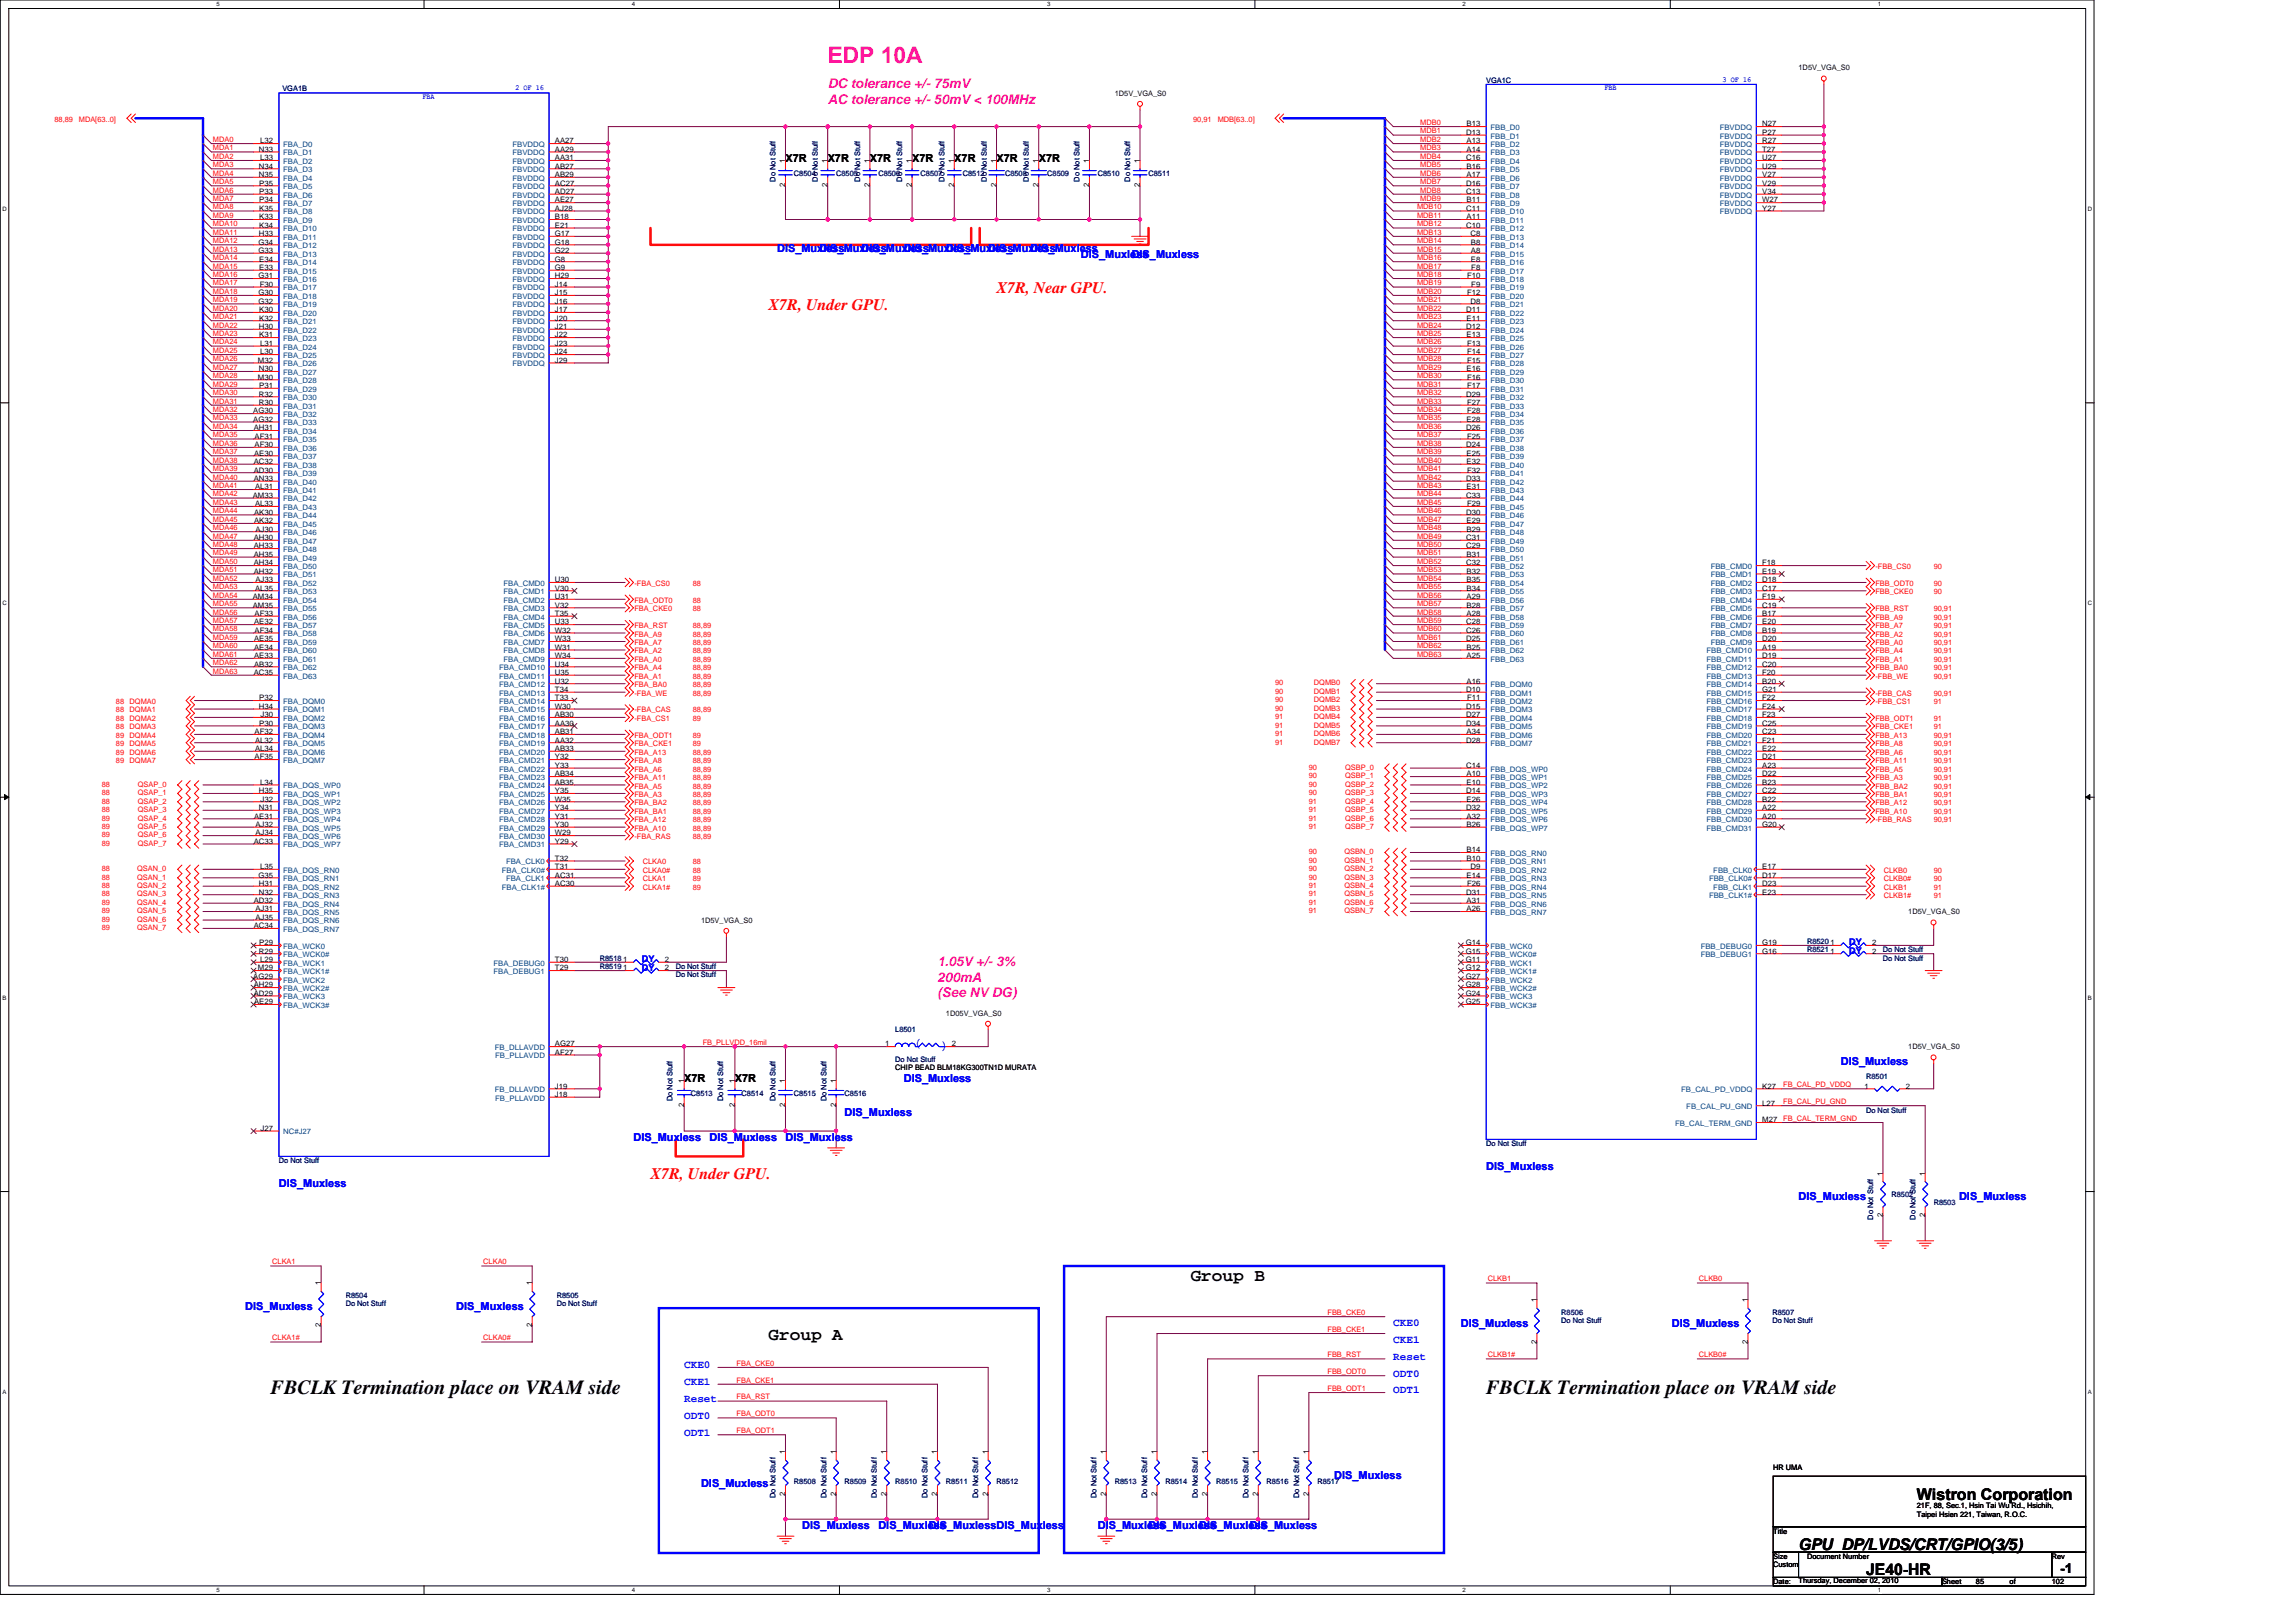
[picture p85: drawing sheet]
<svg xmlns="http://www.w3.org/2000/svg" width="297mm" height="210mm" viewBox="0 0 297 210" stroke-linecap="round" stroke-linejoin="round" font-family="sans-serif">
<defs><g id="words">
<text font-size="2.9" fill="#f0f" x="107.1" y="8.2">EDP 10A</text>
<g font-size="2.6">
<text x="35" y="180.4">FBCLK Termination place on VRAM side</text>
<text x="192.3" y="180.4">FBCLK Termination place on VRAM side</text>
</g>
<g font-size="2.3">
<text x="154" y="165.7">Group B</text>
<text x="99.4" y="173.4">Group A</text>
</g>
<g font-size="2.1" fill="#f00">
<text x="99.4" y="40.1">X7R, Under GPU.</text>
<text x="128.9" y="37.9">X7R, Near GPU.</text>
<text x="84.2" y="152.6">X7R, Under GPU.</text>
</g>
<g font-size="2.1">
<text x="248" y="194.1">Wistron Corporation</text>
<text x="232.7" y="200.6">GPU_DP/LVDS/CRT/GPIO(3/5)</text>
<text x="241.4" y="203.9">JE40-HR</text>
</g>
<g font-size="1.7" fill="#f0f">
<text x="107.1" y="11.4">DC tolerance +/- 75mV</text>
<text x="107.1" y="13.5">AC tolerance +/- 50mV &lt; 100MHz</text>
<text x="121.3" y="125">1.05V +/- 3%</text>
<text x="121.3" y="127">200mA</text>
<text x="121.3" y="129.1">(See NV DG)</text>
</g>
<text font-size="1.7" x="266.5" y="203.6">-1</text>
<g font-size="1.4">
<text x="101.6" y="21">X7R</text>
<text x="107.1" y="21">X7R</text>
<text x="112.5" y="21">X7R</text>
<text x="118" y="21">X7R</text>
<text x="123.5" y="21">X7R</text>
<text x="128.9" y="21">X7R</text>
<text x="134.4" y="21">X7R</text>
<text x="88.5" y="140">X7R</text>
<text x="95.1" y="140">X7R</text>
</g>
<g font-size="1.4" fill="#00f">
<text x="100.5" y="32.7">DIS_Muxless</text>
<text x="106" y="32.7">DIS_Muxless</text>
<text x="111.5" y="32.7">DIS_Muxless</text>
<text x="116.9" y="32.7">DIS_Muxless</text>
<text x="122.4" y="32.7">DIS_Muxless</text>
<text x="127.8" y="32.7">DIS_Muxless</text>
<text x="133.3" y="32.7">DIS_Muxless</text>
<text x="139.8" y="33.4">DIS_Muxless</text>
<text x="146.4" y="33.4">DIS_Muxless</text>
<text x="118.6" y="135.4">(</text>
<text x="122.4" y="135.1" transform="rotate(180 122.4 135.1)">(</text>
<text x="238.1" y="137.8">DIS_Muxless</text>
<text x="116.9" y="140">DIS_Muxless</text>
<text x="82" y="147.7">DIS_Muxless</text>
<text x="91.8" y="147.7">DIS_Muxless</text>
<text x="101.6" y="147.7">DIS_Muxless</text>
<text x="109.3" y="144.4">DIS_Muxless</text>
<text x="36.1" y="153.6">DIS_Muxless</text>
<text x="192.3" y="151.4">DIS_Muxless</text>
<text x="232.7" y="155.3">DIS_Muxless</text>
<text x="253.4" y="155.3">DIS_Muxless</text>
<text x="31.7" y="169.5">DIS_Muxless</text>
<text x="59" y="169.5">DIS_Muxless</text>
<text x="180.3" y="173.8">CKE1</text>
<text x="180.3" y="171.6">CKE0</text>
<text x="189" y="171.7">DIS_Muxless</text>
<text x="216.3" y="171.7">DIS_Muxless</text>
<text x="88.5" y="177">CKE0</text>
<text x="88.5" y="179.2">CKE1</text>
<text x="180.3" y="178.1">ODT0</text>
<text x="180.3" y="175.9">Reset</text>
<text x="88.5" y="183.6">ODT0</text>
<text x="88.5" y="181.4">Reset</text>
<text x="88.5" y="185.8">ODT1</text>
<text x="180.3" y="180.3">ODT1</text>
<text x="172.6" y="191.4">DIS_Muxless</text>
<text x="90.7" y="192.4">DIS_Muxless</text>
<text x="103.8" y="197.9">DIS_Muxless</text>
<text x="113.6" y="197.9">DIS_Muxless</text>
<text x="120.2" y="197.9">DIS_MuxlessDIS_Muxless</text>
<text x="142" y="197.9">DIS_Muxless</text>
<text x="148.6" y="197.9">DIS_Muxless</text>
<text x="155.1" y="197.9">DIS_Muxless</text>
<text x="161.7" y="197.9">DIS_Muxless</text>
</g>
<g font-size="1.2" fill="#00f">
<text x="83.1" y="125.6">DY</text>
<text x="83.1" y="124.5">DY</text>
<text x="239.2" y="122.3">DY</text>
<text x="239.2" y="123.4">DY</text>
</g>
<g font-size="1" fill="#000080">
<text x="36.5" y="11.8">VGA1B</text>
<text x="192.3" y="10.7">VGA1C</text>
<text x="100.3" y="23.5" transform="rotate(-90 100.3 23.5)">Do Not Stuff</text>
<text x="102.7" y="22.7">C8504</text>
<text x="105.8" y="23.5" transform="rotate(-90 105.8 23.5)">Do Not Stuff</text>
<text x="108.2" y="22.7">C8505</text>
<text x="111.3" y="23.5" transform="rotate(-90 111.3 23.5)">Do Not Stuff</text>
<text x="113.6" y="22.7">C8506</text>
<text x="116.7" y="23.5" transform="rotate(-90 116.7 23.5)">Do Not Stuff</text>
<text x="119.1" y="22.7">C8507</text>
<text x="122.2" y="23.5" transform="rotate(-90 122.2 23.5)">Do Not Stuff</text>
<text x="124.6" y="22.7">C8512</text>
<text x="127.7" y="23.5" transform="rotate(-90 127.7 23.5)">Do Not Stuff</text>
<text x="130" y="22.7">C8508</text>
<text x="133.1" y="23.5" transform="rotate(-90 133.1 23.5)">Do Not Stuff</text>
<text x="135.5" y="22.7">C8509</text>
<text x="139.7" y="23.5" transform="rotate(-90 139.7 23.5)">Do Not Stuff</text>
<text x="142" y="22.7">C8510</text>
<text x="146.2" y="23.5" transform="rotate(-90 146.2 23.5)">Do Not Stuff</text>
<text x="148.6" y="22.7">C8511</text>
<text x="77.6" y="125.4">R8519</text>
<text x="77.6" y="124.3">R8518</text>
<text x="87.4" y="125.4">Do Not Stuff</text>
<text x="233.8" y="122.1">R8520</text>
<text x="233.8" y="123.2">R8521</text>
<text x="243.6" y="123.2">Do Not Stuff</text>
<text x="243.6" y="124.3">Do Not Stuff</text>
<text x="87.4" y="126.5">Do Not Stuff</text>
<text x="115.8" y="133.6">L8501</text>
<text x="115.8" y="137.4">Do Not Stuff</text>
<text x="87" y="142.5" transform="rotate(-90 87 142.5)">Do Not Stuff</text>
<text x="89.4" y="141.8">C8513</text>
<text x="93.6" y="142.5" transform="rotate(-90 93.6 142.5)">Do Not Stuff</text>
<text x="95.9" y="141.8">C8514</text>
<text x="100.3" y="142.5" transform="rotate(-90 100.3 142.5)">Do Not Stuff</text>
<text x="102.7" y="141.8">C8515</text>
<text x="106.9" y="142.5" transform="rotate(-90 106.9 142.5)">Do Not Stuff</text>
<text x="109.3" y="141.8">C8516</text>
<text x="241.4" y="139.6">R8501</text>
<text x="241.4" y="144">Do Not Stuff</text>
<text x="192.3" y="148.3">Do Not Stuff</text>
<text x="36.1" y="150.5">Do Not Stuff</text>
<text x="244.7" y="154.9">R8502</text>
<text x="250.2" y="156">R8503</text>
<text x="242.3" y="157.8" transform="rotate(-90 242.3 157.8)">Do Not Stuff</text>
<text x="247.8" y="157.8" transform="rotate(-90 247.8 157.8)">Do Not Stuff</text>
<text x="44.7" y="168">R8504</text>
<text x="72" y="168">R8505</text>
<text x="44.7" y="169">Do Not Stuff</text>
<text x="72" y="169">Do Not Stuff</text>
<text x="202" y="170.2">R8506</text>
<text x="202" y="171.2">Do Not Stuff</text>
<text x="229.3" y="170.2">R8507</text>
<text x="229.3" y="171.2">Do Not Stuff</text>
<text x="100.3" y="193.9" transform="rotate(-90 100.3 193.9)">Do Not Stuff</text>
<text x="102.7" y="192">R8508</text>
<text x="106.9" y="193.9" transform="rotate(-90 106.9 193.9)">Do Not Stuff</text>
<text x="109.3" y="192">R8509</text>
<text x="113.4" y="193.9" transform="rotate(-90 113.4 193.9)">Do Not Stuff</text>
<text x="115.8" y="192">R8510</text>
<text x="120" y="193.9" transform="rotate(-90 120 193.9)">Do Not Stuff</text>
<text x="122.4" y="192">R8511</text>
<text x="126.6" y="193.9" transform="rotate(-90 126.6 193.9)">Do Not Stuff</text>
<text x="128.9" y="192">R8512</text>
<text x="141.9" y="193.9" transform="rotate(-90 141.9 193.9)">Do Not Stuff</text>
<text x="144.2" y="192">R8513</text>
<text x="148.4" y="193.9" transform="rotate(-90 148.4 193.9)">Do Not Stuff</text>
<text x="150.8" y="192">R8514</text>
<text x="155" y="193.9" transform="rotate(-90 155 193.9)">Do Not Stuff</text>
<text x="157.3" y="192">R8515</text>
<text x="161.5" y="193.9" transform="rotate(-90 161.5 193.9)">Do Not Stuff</text>
<text x="163.9" y="192">R8516</text>
<text x="168.1" y="193.9" transform="rotate(-90 168.1 193.9)">Do Not Stuff</text>
<text x="170.4" y="192">R8517</text>
</g>
<g font-size="1" fill="#00f">
<text x="66.7" y="11.7">2 OF 16</text>
<text x="207.6" y="11.7">FBB</text>
<text x="222.9" y="10.6">3 OF 16</text>
<text x="54.6" y="12.8">FBA</text>
</g>
<g font-size="1">
<text x="232.7" y="9.1">1D5V_VGA_S0</text>
<text x="144.2" y="12.4">1D5V_VGA_S0</text>
<text x="189.7" y="17.5">D13</text>
<text x="189.7" y="16.4">B13</text>
<text x="228" y="17.5">P27</text>
<text x="228" y="16.4">N27</text>
<text x="33.5" y="22.9">N35</text>
<text x="33.5" y="21.8">N34</text>
<text x="33.5" y="19.6">N33</text>
<text x="33.7" y="20.7">L33</text>
<text x="33.7" y="18.6">L32</text>
<text x="71.8" y="22.9">AB29</text>
<text x="71.8" y="21.8">AB27</text>
<text x="71.8" y="20.7">AA31</text>
<text x="71.8" y="19.6">AA29</text>
<text x="71.8" y="18.6">AA27</text>
<text x="101.6" y="21.1" transform="rotate(-90 101.6 21.1)">1</text>
<text x="107.1" y="21.1" transform="rotate(-90 107.1 21.1)">1</text>
<text x="112.5" y="21.1" transform="rotate(-90 112.5 21.1)">1</text>
<text x="118" y="21.1" transform="rotate(-90 118 21.1)">1</text>
<text x="123.4" y="21.1" transform="rotate(-90 123.4 21.1)">1</text>
<text x="128.9" y="21.1" transform="rotate(-90 128.9 21.1)">1</text>
<text x="134.4" y="21.1" transform="rotate(-90 134.4 21.1)">1</text>
<text x="140.9" y="21.1" transform="rotate(-90 140.9 21.1)">1</text>
<text x="147.5" y="21.1" transform="rotate(-90 147.5 21.1)">1</text>
<text x="189.7" y="20.7">C16</text>
<text x="189.7" y="22.9">A17</text>
<text x="189.7" y="21.8">B16</text>
<text x="189.7" y="19.6">A14</text>
<text x="189.7" y="18.6">A13</text>
<text x="228" y="22.9">V27</text>
<text x="228" y="21.8">U29</text>
<text x="228" y="20.7">U27</text>
<text x="228" y="19.6">T27</text>
<text x="228" y="18.6">R27</text>
<text x="33.5" y="29.5">K34</text>
<text x="33.5" y="28.4">K33</text>
<text x="33.5" y="27.3">K35</text>
<text x="33.5" y="26.2">P34</text>
<text x="33.5" y="25.1">P33</text>
<text x="33.5" y="24">P35</text>
<text x="71.8" y="29.5">E21</text>
<text x="71.8" y="28.4">B18</text>
<text x="71.8" y="27.3">AJ28</text>
<text x="71.8" y="26.2">AE27</text>
<text x="71.8" y="25.1">AD27</text>
<text x="71.8" y="24">AC27</text>
<text x="101.6" y="24.3" transform="rotate(-90 101.6 24.3)">2</text>
<text x="107.1" y="24.3" transform="rotate(-90 107.1 24.3)">2</text>
<text x="112.5" y="24.3" transform="rotate(-90 112.5 24.3)">2</text>
<text x="118" y="24.3" transform="rotate(-90 118 24.3)">2</text>
<text x="123.4" y="24.3" transform="rotate(-90 123.4 24.3)">2</text>
<text x="128.9" y="24.3" transform="rotate(-90 128.9 24.3)">2</text>
<text x="134.4" y="24.3" transform="rotate(-90 134.4 24.3)">2</text>
<text x="140.9" y="24.3" transform="rotate(-90 140.9 24.3)">2</text>
<text x="147.5" y="24.3" transform="rotate(-90 147.5 24.3)">2</text>
<text x="189.7" y="29.5">C10</text>
<text x="189.7" y="27.3">C11</text>
<text x="189.7" y="25.1">C13</text>
<text x="189.7" y="24">D16</text>
<text x="189.7" y="28.4">A11</text>
<text x="189.7" y="26.2">B11</text>
<text x="228" y="27.3">Y27</text>
<text x="228" y="26.2">W27</text>
<text x="228" y="25.1">V34</text>
<text x="228" y="24">V29</text>
<text x="33.4" y="32.7">G33</text>
<text x="33.4" y="31.7">G34</text>
<text x="33.5" y="30.6">H33</text>
<text x="33.5" y="34.9">E33</text>
<text x="33.5" y="33.8">E34</text>
<text x="71.8" y="34.9">G9</text>
<text x="71.8" y="33.8">G8</text>
<text x="71.8" y="32.7">G22</text>
<text x="71.8" y="31.7">G18</text>
<text x="71.8" y="30.6">G17</text>
<text x="190.2" y="30.6">C8</text>
<text x="190.3" y="33.8">E8</text>
<text x="190.3" y="32.7">A8</text>
<text x="190.3" y="31.7">B8</text>
<text x="190.3" y="34.9">F8</text>
<text x="33.4" y="39.3">G32</text>
<text x="33.4" y="38.2">G30</text>
<text x="33.4" y="36">G31</text>
<text x="33.5" y="41.5">K32</text>
<text x="33.5" y="40.4">K30</text>
<text x="33.6" y="37.1">F30</text>
<text x="71.8" y="41.5">J20</text>
<text x="71.8" y="40.4">J17</text>
<text x="71.8" y="39.3">J16</text>
<text x="71.8" y="38.2">J15</text>
<text x="71.8" y="37.1">J14</text>
<text x="71.8" y="36">H29</text>
<text x="189.7" y="40.4">D11</text>
<text x="189.7" y="41.5">E11</text>
<text x="189.8" y="38.2">F12</text>
<text x="189.8" y="36">F10</text>
<text x="190.2" y="39.3">D8</text>
<text x="190.3" y="37.1">F9</text>
<text x="33.4" y="46.9">M32</text>
<text x="33.5" y="42.6">H30</text>
<text x="33.5" y="43.7">K31</text>
<text x="33.7" y="45.9">L30</text>
<text x="33.7" y="44.8">L31</text>
<text x="71.8" y="46.9">J29</text>
<text x="71.8" y="45.9">J24</text>
<text x="71.8" y="44.8">J23</text>
<text x="71.8" y="43.7">J22</text>
<text x="71.8" y="42.6">J21</text>
<text x="189.7" y="42.6">D12</text>
<text x="189.7" y="43.7">E13</text>
<text x="189.8" y="46.9">F15</text>
<text x="189.8" y="45.9">F14</text>
<text x="189.8" y="44.8">F13</text>
<text x="32.8" y="53.5">AG30</text>
<text x="33.4" y="49.1">M30</text>
<text x="33.5" y="52.4">R30</text>
<text x="33.5" y="51.3">R32</text>
<text x="33.5" y="48">N30</text>
<text x="33.5" y="50.2">P31</text>
<text x="189.7" y="51.3">D29</text>
<text x="189.7" y="48">E16</text>
<text x="189.8" y="53.5">F28</text>
<text x="189.8" y="52.4">F27</text>
<text x="189.8" y="50.2">F17</text>
<text x="189.8" y="49.1">F16</text>
<text x="32.8" y="54.6">AG32</text>
<text x="32.8" y="55.7">AH31</text>
<text x="32.9" y="59">AE30</text>
<text x="32.9" y="57.9">AF30</text>
<text x="32.9" y="56.8">AF31</text>
<text x="189.7" y="57.9">D24</text>
<text x="189.7" y="55.7">D26</text>
<text x="189.7" y="59">E25</text>
<text x="189.7" y="54.6">E28</text>
<text x="189.8" y="56.8">F25</text>
<text x="32.7" y="64.4">AM33</text>
<text x="32.8" y="62.3">AN33</text>
<text x="32.8" y="61.2">AD30</text>
<text x="32.8" y="60">AC32</text>
<text x="33" y="65.5">AL33</text>
<text x="33" y="63.3">AL31</text>
<text x="189.7" y="64.4">C33</text>
<text x="189.7" y="62.3">D33</text>
<text x="189.7" y="63.3">E31</text>
<text x="189.7" y="60">E32</text>
<text x="189.8" y="65.5">F29</text>
<text x="189.8" y="61.2">F32</text>
<text x="32.8" y="71">AH33</text>
<text x="32.8" y="69.9">AH30</text>
<text x="32.9" y="67.7">AK32</text>
<text x="32.9" y="66.6">AK30</text>
<text x="33" y="68.8">AJ30</text>
<text x="189.7" y="71">C29</text>
<text x="189.7" y="69.9">C31</text>
<text x="189.7" y="66.6">D30</text>
<text x="189.7" y="68.8">B29</text>
<text x="189.7" y="67.7">E29</text>
<text x="32.7" y="77.5">AM34</text>
<text x="32.8" y="74.3">AH32</text>
<text x="32.8" y="73.2">AH34</text>
<text x="32.8" y="72.1">AH35</text>
<text x="33" y="76.4">AL35</text>
<text x="33" y="75.4">AJ33</text>
<text x="71.8" y="75.4">U30</text>
<text x="71.8" y="76.4">V30</text>
<text x="71.8" y="77.5">U31</text>
<text x="189.7" y="73.2">C32</text>
<text x="189.7" y="77.5">A29</text>
<text x="189.7" y="76.4">B34</text>
<text x="189.7" y="75.4">B35</text>
<text x="189.7" y="74.3">B32</text>
<text x="189.7" y="72.1">B31</text>
<text x="228" y="77.5">F19</text>
<text x="228" y="76.4">C17</text>
<text x="228" y="75.4">D18</text>
<text x="228" y="74.3">E19</text>
<text x="228" y="73.2">F18</text>
<text x="32.7" y="78.6">AM35</text>
<text x="32.9" y="83">AE35</text>
<text x="32.9" y="80.8">AE32</text>
<text x="32.9" y="81.9">AF34</text>
<text x="32.9" y="79.7">AF33</text>
<text x="71.8" y="80.8">U33</text>
<text x="71.8" y="81.9">W32</text>
<text x="71.8" y="79.7">T35</text>
<text x="71.8" y="83">W33</text>
<text x="71.8" y="78.6">V32</text>
<text x="189.7" y="83">D25</text>
<text x="189.7" y="81.9">C26</text>
<text x="189.7" y="80.8">C28</text>
<text x="189.7" y="79.7">A28</text>
<text x="189.7" y="78.6">B28</text>
<text x="228" y="83">D20</text>
<text x="228" y="81.9">B19</text>
<text x="228" y="80.8">E20</text>
<text x="228" y="79.7">B17</text>
<text x="228" y="78.6">C19</text>
<text x="32.8" y="87.4">AC35</text>
<text x="32.9" y="86.3">AB32</text>
<text x="32.9" y="85.2">AE33</text>
<text x="32.9" y="84.1">AE34</text>
<text x="71.8" y="87.4">U35</text>
<text x="71.8" y="86.3">U34</text>
<text x="71.8" y="88.5">U32</text>
<text x="71.8" y="89.6">T34</text>
<text x="71.8" y="85.2">W34</text>
<text x="71.8" y="84.1">W31</text>
<text x="189.7" y="89.6">D10</text>
<text x="189.7" y="88.5">A16</text>
<text x="189.7" y="85.2">A25</text>
<text x="189.7" y="84.1">B25</text>
<text x="228" y="89.6">G21</text>
<text x="228" y="88.5">B20</text>
<text x="228" y="87.4">F20</text>
<text x="228" y="86.3">C20</text>
<text x="228" y="85.2">D19</text>
<text x="228" y="84.1">A19</text>
<text x="32.9" y="95">AF32</text>
<text x="33.5" y="91.7">H34</text>
<text x="33.5" y="93.9">P30</text>
<text x="33.5" y="90.6">P32</text>
<text x="33.7" y="92.8">J30</text>
<text x="71.8" y="90.6">T33</text>
<text x="71.8" y="92.8">AB30</text>
<text x="71.8" y="93.9">AA30</text>
<text x="71.8" y="95">AB31</text>
<text x="71.8" y="91.7">W30</text>
<text x="189.7" y="93.9">D34</text>
<text x="189.7" y="92.8">D27</text>
<text x="189.7" y="91.7">D15</text>
<text x="189.7" y="95">A34</text>
<text x="189.8" y="90.6">F11</text>
<text x="228" y="95">C23</text>
<text x="228" y="93.9">C25</text>
<text x="228" y="92.8">F23</text>
<text x="228" y="91.7">F24</text>
<text x="228" y="90.6">F22</text>
<text x="32.9" y="98.3">AF35</text>
<text x="33" y="97.2">AL34</text>
<text x="33" y="96.1">AL32</text>
<text x="33.7" y="101.6">L34</text>
<text x="71.8" y="97.2">AB33</text>
<text x="71.8" y="99.4">Y33</text>
<text x="71.8" y="96.1">AA32</text>
<text x="71.8" y="100.5">AB34</text>
<text x="71.8" y="101.6">AB35</text>
<text x="71.8" y="98.3">Y32</text>
<text x="189.7" y="99.4">C14</text>
<text x="189.7" y="96.1">D28</text>
<text x="189.7" y="101.6">E10</text>
<text x="189.7" y="100.5">A10</text>
<text x="228" y="101.6">B23</text>
<text x="228" y="100.5">D22</text>
<text x="228" y="99.4">A23</text>
<text x="228" y="98.3">D21</text>
<text x="228" y="97.2">E22</text>
<text x="228" y="96.1">F21</text>
<text x="32.9" y="105.9">AE31</text>
<text x="33" y="107">AJ32</text>
<text x="33.5" y="104.8">N31</text>
<text x="33.5" y="102.7">H35</text>
<text x="33.7" y="103.7">J32</text>
<text x="71.8" y="102.7">Y35</text>
<text x="71.8" y="105.9">Y31</text>
<text x="71.8" y="104.8">Y34</text>
<text x="71.8" y="107">Y30</text>
<text x="71.8" y="103.7">W35</text>
<text x="189.7" y="104.8">D32</text>
<text x="189.7" y="102.7">D14</text>
<text x="189.7" y="107">B26</text>
<text x="189.7" y="105.9">A32</text>
<text x="189.7" y="103.7">E26</text>
<text x="228" y="105.9">A20</text>
<text x="228" y="104.8">A22</text>
<text x="228" y="103.7">B22</text>
<text x="228" y="102.7">C22</text>
<text x="228" y="107">G20</text>
<text x="32.8" y="109.2">AC33</text>
<text x="33" y="108.1">AJ34</text>
<text x="33.4" y="113.6">G35</text>
<text x="33.7" y="112.5">L35</text>
<text x="71.8" y="113.6">AC31</text>
<text x="71.8" y="111.4">T32</text>
<text x="71.8" y="108.1">W29</text>
<text x="71.8" y="109.2">Y29</text>
<text x="71.8" y="112.5">T31</text>
<text x="189.7" y="113.6">E14</text>
<text x="189.7" y="111.4">B10</text>
<text x="189.7" y="110.3">B14</text>
<text x="190.2" y="112.5">D9</text>
<text x="228" y="113.6">D17</text>
<text x="228" y="112.5">E17</text>
<text x="32.8" y="116.9">AD32</text>
<text x="33" y="119">AJ35</text>
<text x="33" y="117.9">AJ31</text>
<text x="33.5" y="115.8">N32</text>
<text x="33.5" y="114.7">H31</text>
<text x="71.8" y="114.7">AC30</text>
<text x="90.7" y="119.4">1D5V_VGA_S0</text>
<text x="189.7" y="115.8">D31</text>
<text x="189.7" y="117.9">A26</text>
<text x="189.7" y="116.9">A31</text>
<text x="189.8" y="114.7">F26</text>
<text x="228" y="115.8">E23</text>
<text x="228" y="114.7">D23</text>
<text x="246.9" y="118.3">1D5V_VGA_S0</text>
<text x="32.8" y="120.1">AC34</text>
<text x="33.4" y="125.6">M29</text>
<text x="33.5" y="123.4">R29</text>
<text x="33.5" y="122.3">P29</text>
<text x="33.7" y="124.5">L29</text>
<text x="71.8" y="124.5">T30</text>
<text x="71.8" y="125.6">T29</text>
<text x="80.6" y="125.6">1</text>
<text x="80.6" y="124.5">1</text>
<text x="86" y="125.6">2</text>
<text x="86" y="124.5">2</text>
<text x="189.6" y="125.6">G12</text>
<text x="189.6" y="124.5">G11</text>
<text x="189.6" y="123.4">G15</text>
<text x="189.6" y="122.3">G14</text>
<text x="228" y="122.3">G19</text>
<text x="228" y="123.4">G16</text>
<text x="236.8" y="122.3">1</text>
<text x="236.8" y="123.4">1</text>
<text x="242.2" y="122.3">2</text>
<text x="242.2" y="123.4">2</text>
<text x="32.8" y="126.7">AG29</text>
<text x="32.8" y="128.9">AD29</text>
<text x="32.8" y="127.8">AH29</text>
<text x="32.9" y="130">AE29</text>
<text x="122.4" y="131.4">1D05V_VGA_S0</text>
<text x="189.6" y="130">G25</text>
<text x="189.6" y="128.9">G24</text>
<text x="189.6" y="127.8">G28</text>
<text x="189.6" y="126.7">G27</text>
<text x="71.8" y="135.4">AG27</text>
<text x="71.8" y="136.5">AF27</text>
<text x="114.5" y="135.4">1</text>
<text x="123.1" y="135.4">2</text>
<text x="246.9" y="135.8">1D5V_VGA_S0</text>
<text x="71.8" y="140.9">J19</text>
<text x="71.8" y="142">J18</text>
<text x="88.5" y="143.3" transform="rotate(-90 88.5 143.3)">2</text>
<text x="88.5" y="140.1" transform="rotate(-90 88.5 140.1)">1</text>
<text x="95.1" y="143.3" transform="rotate(-90 95.1 143.3)">2</text>
<text x="95.1" y="140.1" transform="rotate(-90 95.1 140.1)">1</text>
<text x="101.6" y="143.3" transform="rotate(-90 101.6 143.3)">2</text>
<text x="101.6" y="140.1" transform="rotate(-90 101.6 140.1)">1</text>
<text x="108.2" y="143.3" transform="rotate(-90 108.2 143.3)">2</text>
<text x="108.2" y="140.1" transform="rotate(-90 108.2 140.1)">1</text>
<text x="115.8" y="138.5">CHIP BEAD BLM18KG300TN1D MURATA</text>
<text x="228" y="143.1">L27</text>
<text x="228" y="140.9">K27</text>
<text x="241.2" y="140.9">1</text>
<text x="246.5" y="140.9">2</text>
<text x="33.7" y="146.3">J27</text>
<text x="228" y="145.2">M27</text>
<text x="243.6" y="152.1" transform="rotate(-90 243.6 152.1)">1</text>
<text x="249" y="152.1" transform="rotate(-90 249 152.1)">1</text>
<text x="243.6" y="157.5" transform="rotate(-90 243.6 157.5)">2</text>
<text x="249" y="157.5" transform="rotate(-90 249 157.5)">2</text>
<text x="41.5" y="166.3" transform="rotate(-90 41.5 166.3)">1</text>
<text x="68.8" y="166.3" transform="rotate(-90 68.8 166.3)">1</text>
<text x="41.5" y="171.7" transform="rotate(-90 41.5 171.7)">2</text>
<text x="68.8" y="171.7" transform="rotate(-90 68.8 171.7)">2</text>
<text x="198.8" y="173.9" transform="rotate(-90 198.8 173.9)">2</text>
<text x="198.8" y="168.5" transform="rotate(-90 198.8 168.5)">1</text>
<text x="226.1" y="173.9" transform="rotate(-90 226.1 173.9)">2</text>
<text x="226.1" y="168.5" transform="rotate(-90 226.1 168.5)">1</text>
<text x="101.6" y="188.2" transform="rotate(-90 101.6 188.2)">1</text>
<text x="108.2" y="188.2" transform="rotate(-90 108.2 188.2)">1</text>
<text x="114.7" y="188.2" transform="rotate(-90 114.7 188.2)">1</text>
<text x="121.3" y="188.2" transform="rotate(-90 121.3 188.2)">1</text>
<text x="127.8" y="188.2" transform="rotate(-90 127.8 188.2)">1</text>
<text x="143.1" y="188.2" transform="rotate(-90 143.1 188.2)">1</text>
<text x="149.7" y="188.2" transform="rotate(-90 149.7 188.2)">1</text>
<text x="156.2" y="188.2" transform="rotate(-90 156.2 188.2)">1</text>
<text x="162.8" y="188.2" transform="rotate(-90 162.8 188.2)">1</text>
<text x="169.3" y="188.2" transform="rotate(-90 169.3 188.2)">1</text>
<text x="229.4" y="190.3">HR UMA</text>
<text x="101.6" y="193.5" transform="rotate(-90 101.6 193.5)">2</text>
<text x="108.2" y="193.5" transform="rotate(-90 108.2 193.5)">2</text>
<text x="114.7" y="193.5" transform="rotate(-90 114.7 193.5)">2</text>
<text x="121.3" y="193.5" transform="rotate(-90 121.3 193.5)">2</text>
<text x="127.8" y="193.5" transform="rotate(-90 127.8 193.5)">2</text>
<text x="143.1" y="193.5" transform="rotate(-90 143.1 193.5)">2</text>
<text x="149.7" y="193.5" transform="rotate(-90 149.7 193.5)">2</text>
<text x="156.2" y="193.5" transform="rotate(-90 156.2 193.5)">2</text>
<text x="162.8" y="193.5" transform="rotate(-90 162.8 193.5)">2</text>
<text x="169.3" y="193.5" transform="rotate(-90 169.3 193.5)">2</text>
<text x="248" y="195.2">21F, 88, Sec.1, Hsin Tai Wu Rd., Hsichih,</text>
<text x="248" y="196.3">Taipei Hsien 221, Taiwan, R.O.C.</text>
<text x="229.4" y="198.5">Title</text>
<text x="229.4" y="201.8">Size</text>
<text x="229.4" y="202.8">Custom</text>
<text x="233.8" y="201.8">Document Number</text>
<text x="265.4" y="201.8">Rev</text>
<text x="229.4" y="205">Date:</text>
<text x="232.7" y="204.8">Thursday, December 02, 2010</text>
<text x="251.2" y="205">Sheet</text>
<text x="255.6" y="205">85</text>
<text x="260" y="205">of</text>
<text x="265.4" y="205">102</text>
</g>
<g font-size="1" fill="#f00">
<text x="7" y="15.7">88,89</text>
<text x="10.2" y="15.7">MDA[63..0]</text>
<text x="154.4" y="15.7">90,91</text>
<text x="157.5" y="15.7">MDB[63..0]</text>
<text x="183.7" y="17.3">MDB1</text>
<text x="183.7" y="16.2">MDB0</text>
<text x="27.6" y="18.4">MDA0</text>
<text x="27.6" y="19.5">MDA1</text>
<text x="27.6" y="21.6">MDA3</text>
<text x="27.6" y="20.6">MDA2</text>
<text x="27.6" y="23.8">MDA5</text>
<text x="27.6" y="22.7">MDA4</text>
<text x="183.7" y="23.8">MDB7</text>
<text x="183.7" y="19.5">MDB3</text>
<text x="183.7" y="21.6">MDB5</text>
<text x="183.7" y="20.6">MDB4</text>
<text x="183.7" y="18.4">MDB2</text>
<text x="183.7" y="22.7">MDB6</text>
<text x="27.6" y="24.9">MDA6</text>
<text x="27.6" y="27.1">MDA8</text>
<text x="27.6" y="26">MDA7</text>
<text x="27.6" y="28.2">MDA9</text>
<text x="27.6" y="29.3">MDA10</text>
<text x="183.3" y="28.2">MDB11</text>
<text x="183.3" y="27.1">MDB10</text>
<text x="183.3" y="29.3">MDB12</text>
<text x="183.7" y="26">MDB9</text>
<text x="183.7" y="24.9">MDB8</text>
<text x="27.6" y="31.5">MDA12</text>
<text x="27.6" y="30.4">MDA11</text>
<text x="27.6" y="34.8">MDA15</text>
<text x="27.6" y="33.7">MDA14</text>
<text x="27.6" y="32.6">MDA13</text>
<text x="27.6" y="35.8">MDA16</text>
<text x="183.3" y="33.7">MDB16</text>
<text x="183.3" y="35.8">MDB18</text>
<text x="183.3" y="31.5">MDB14</text>
<text x="183.3" y="32.6">MDB15</text>
<text x="183.3" y="30.4">MDB13</text>
<text x="183.3" y="34.8">MDB17</text>
<text x="27.6" y="36.9">MDA17</text>
<text x="27.6" y="40.2">MDA20</text>
<text x="27.6" y="39.1">MDA19</text>
<text x="27.6" y="38">MDA18</text>
<text x="27.6" y="41.3">MDA21</text>
<text x="183.3" y="40.2">MDB22</text>
<text x="183.3" y="39.1">MDB21</text>
<text x="183.3" y="41.3">MDB23</text>
<text x="183.3" y="38">MDB20</text>
<text x="183.3" y="36.9">MDB19</text>
<text x="27.6" y="43.5">MDA23</text>
<text x="27.6" y="42.4">MDA22</text>
<text x="27.6" y="45.7">MDA25</text>
<text x="27.6" y="44.6">MDA24</text>
<text x="27.6" y="47.9">MDA27</text>
<text x="27.6" y="46.8">MDA26</text>
<text x="183.3" y="42.4">MDB24</text>
<text x="183.3" y="44.6">MDB26</text>
<text x="183.3" y="43.5">MDB25</text>
<text x="183.3" y="45.7">MDB27</text>
<text x="183.3" y="46.8">MDB28</text>
<text x="183.3" y="47.9">MDB29</text>
<text x="27.6" y="48.9">MDA28</text>
<text x="27.6" y="52.2">MDA31</text>
<text x="27.6" y="51.1">MDA30</text>
<text x="27.6" y="50">MDA29</text>
<text x="27.6" y="53.3">MDA32</text>
<text x="183.3" y="48.9">MDB30</text>
<text x="183.3" y="52.2">MDB33</text>
<text x="183.3" y="51.1">MDB32</text>
<text x="183.3" y="53.3">MDB34</text>
<text x="183.3" y="50">MDB31</text>
<text x="27.6" y="56.6">MDA35</text>
<text x="27.6" y="59.9">MDA38</text>
<text x="27.6" y="58.8">MDA37</text>
<text x="27.6" y="57.7">MDA36</text>
<text x="27.6" y="54.4">MDA33</text>
<text x="27.6" y="55.5">MDA34</text>
<text x="183.3" y="59.9">MDB40</text>
<text x="183.3" y="55.5">MDB36</text>
<text x="183.3" y="57.7">MDB38</text>
<text x="183.3" y="56.6">MDB37</text>
<text x="183.3" y="54.4">MDB35</text>
<text x="183.3" y="58.8">MDB39</text>
<text x="27.6" y="61">MDA39</text>
<text x="27.6" y="62.1">MDA40</text>
<text x="27.6" y="64.2">MDA42</text>
<text x="27.6" y="63.1">MDA41</text>
<text x="27.6" y="65.3">MDA43</text>
<text x="183.3" y="65.3">MDB45</text>
<text x="183.3" y="63.1">MDB43</text>
<text x="183.3" y="61">MDB41</text>
<text x="183.3" y="64.2">MDB44</text>
<text x="183.3" y="62.1">MDB42</text>
<text x="27.6" y="66.4">MDA44</text>
<text x="27.6" y="69.7">MDA47</text>
<text x="27.6" y="68.6">MDA46</text>
<text x="27.6" y="67.5">MDA45</text>
<text x="27.6" y="71.9">MDA49</text>
<text x="27.6" y="70.8">MDA48</text>
<text x="183.3" y="70.8">MDB50</text>
<text x="183.3" y="67.5">MDB47</text>
<text x="183.3" y="66.4">MDB46</text>
<text x="183.3" y="69.7">MDB49</text>
<text x="183.3" y="71.9">MDB51</text>
<text x="183.3" y="68.6">MDB48</text>
<text x="27.6" y="73">MDA50</text>
<text x="27.6" y="74.1">MDA51</text>
<text x="27.6" y="77.3">MDA54</text>
<text x="27.6" y="76.2">MDA53</text>
<text x="27.6" y="75.2">MDA52</text>
<text x="82.1" y="75.8">-FBA_CS0</text>
<text x="82.1" y="78">FBA_ODT0</text>
<text x="89.6" y="75.8">88</text>
<text x="89.6" y="78">88</text>
<text x="183.3" y="76.2">MDB55</text>
<text x="183.3" y="74.1">MDB53</text>
<text x="183.3" y="73">MDB52</text>
<text x="183.3" y="77.3">MDB56</text>
<text x="183.3" y="75.2">MDB54</text>
<text x="242.6" y="75.8">FBB_ODT0</text>
<text x="242.6" y="73.6">-FBB_CS0</text>
<text x="242.6" y="76.9">FBB_CKE0</text>
<text x="250.2" y="73.6">90</text>
<text x="250.2" y="76.9">90</text>
<text x="250.2" y="75.8">90</text>
<text x="27.6" y="79.5">MDA56</text>
<text x="27.6" y="78.4">MDA55</text>
<text x="27.6" y="81.7">MDA58</text>
<text x="27.6" y="80.6">MDA57</text>
<text x="27.6" y="82.8">MDA59</text>
<text x="27.6" y="83.9">MDA60</text>
<text x="82.1" y="83.5">FBA_A7</text>
<text x="82.1" y="82.4">FBA_A9</text>
<text x="82.1" y="79.1">FBA_CKE0</text>
<text x="82.1" y="81.3">FBA_RST</text>
<text x="89.6" y="79.1">88</text>
<text x="89.6" y="83.5">88,89</text>
<text x="89.6" y="82.4">88,89</text>
<text x="89.6" y="81.3">88,89</text>
<text x="183.3" y="80.6">MDB59</text>
<text x="183.3" y="79.5">MDB58</text>
<text x="183.3" y="81.7">MDB60</text>
<text x="183.3" y="82.8">MDB61</text>
<text x="183.3" y="78.4">MDB57</text>
<text x="183.3" y="83.9">MDB62</text>
<text x="242.6" y="79.1">FBB_RST</text>
<text x="242.6" y="80.2">FBB_A9</text>
<text x="242.6" y="81.3">FBB_A7</text>
<text x="242.6" y="82.4">FBB_A2</text>
<text x="242.6" y="83.5">FBB_A0</text>
<text x="250.2" y="80.2">90,91</text>
<text x="250.2" y="81.3">90,91</text>
<text x="250.2" y="82.4">90,91</text>
<text x="250.2" y="83.5">90,91</text>
<text x="250.2" y="79.1">90,91</text>
<text x="27.6" y="85">MDA61</text>
<text x="27.6" y="86.1">MDA62</text>
<text x="27.6" y="87.2">MDA63</text>
<text x="82.1" y="86.7">FBA_A4</text>
<text x="82.1" y="84.6">FBA_A2</text>
<text x="82.1" y="87.8">FBA_A1</text>
<text x="82.1" y="85.7">FBA_A0</text>
<text x="82.1" y="88.9">FBA_BA0</text>
<text x="89.6" y="86.7">88,89</text>
<text x="89.6" y="84.6">88,89</text>
<text x="89.6" y="87.8">88,89</text>
<text x="89.6" y="85.7">88,89</text>
<text x="89.6" y="88.9">88,89</text>
<text x="165" y="88.7">90</text>
<text x="165" y="89.8">90</text>
<text x="170" y="88.7">DQMB0</text>
<text x="170" y="89.8">DQMB1</text>
<text x="183.3" y="85">MDB63</text>
<text x="242.6" y="84.6">FBB_A4</text>
<text x="242.6" y="85.7">FBB_A1</text>
<text x="242.6" y="86.7">FBB_BA0</text>
<text x="242.6" y="87.8">-FBB_WE</text>
<text x="250.2" y="84.6">90,91</text>
<text x="250.2" y="85.7">90,91</text>
<text x="250.2" y="86.7">90,91</text>
<text x="250.2" y="87.8">90,91</text>
<text x="15" y="91.1">88</text>
<text x="15" y="92.2">88</text>
<text x="15" y="93.3">88</text>
<text x="15" y="94.4">88</text>
<text x="15" y="95.5">89</text>
<text x="16.8" y="91.1">DQMA0</text>
<text x="16.8" y="92.2">DQMA1</text>
<text x="16.8" y="93.3">DQMA2</text>
<text x="16.8" y="94.4">DQMA3</text>
<text x="16.8" y="95.5">DQMA4</text>
<text x="82.1" y="93.3">-FBA_CS1</text>
<text x="82.1" y="90">-FBA_WE</text>
<text x="82.1" y="95.5">FBA_ODT1</text>
<text x="82.1" y="92.2">-FBA_CAS</text>
<text x="89.6" y="93.3">89</text>
<text x="89.6" y="92.2">88,89</text>
<text x="89.6" y="95.5">89</text>
<text x="89.6" y="90">88,89</text>
<text x="165" y="90.9">90</text>
<text x="165" y="92">90</text>
<text x="165" y="93.1">91</text>
<text x="165" y="94.2">91</text>
<text x="165" y="95.3">91</text>
<text x="170" y="90.9">DQMB2</text>
<text x="170" y="92">DQMB3</text>
<text x="170" y="93.1">DQMB4</text>
<text x="170" y="94.2">DQMB5</text>
<text x="170" y="95.3">DQMB6</text>
<text x="242.6" y="93.3">FBB_ODT1</text>
<text x="242.6" y="90">-FBB_CAS</text>
<text x="242.6" y="91.1">-FBB_CS1</text>
<text x="242.6" y="94.4">FBB_CKE1</text>
<text x="242.6" y="95.5">FBB_A13</text>
<text x="250.2" y="95.5">90,91</text>
<text x="250.2" y="91.1">91</text>
<text x="250.2" y="94.4">91</text>
<text x="250.2" y="90">90,91</text>
<text x="250.2" y="93.3">91</text>
<text x="13.2" y="101.8">88</text>
<text x="15" y="96.6">89</text>
<text x="15" y="97.7">89</text>
<text x="15" y="98.8">89</text>
<text x="16.8" y="96.6">DQMA5</text>
<text x="16.8" y="97.7">DQMA6</text>
<text x="16.8" y="98.8">DQMA7</text>
<text x="17.8" y="101.8">QSAP_0</text>
<text x="82.1" y="97.7">FBA_A13</text>
<text x="82.1" y="98.8">FBA_A8</text>
<text x="82.1" y="100.9">FBA_A11</text>
<text x="82.1" y="99.8">FBA_A6</text>
<text x="82.1" y="96.6">FBA_CKE1</text>
<text x="89.6" y="96.6">89</text>
<text x="89.6" y="97.7">88,89</text>
<text x="89.6" y="100.9">88,89</text>
<text x="89.6" y="98.8">88,89</text>
<text x="89.6" y="99.8">88,89</text>
<text x="165" y="96.4">91</text>
<text x="169.3" y="99.6">90</text>
<text x="169.3" y="100.7">90</text>
<text x="169.3" y="101.8">90</text>
<text x="170" y="96.4">DQMB7</text>
<text x="174" y="99.6">QSBP_0</text>
<text x="174" y="100.7">QSBP_1</text>
<text x="174" y="101.8">QSBP_2</text>
<text x="242.6" y="96.6">FBB_A8</text>
<text x="242.6" y="97.7">FBB_A6</text>
<text x="242.6" y="98.8">FBB_A11</text>
<text x="242.6" y="99.8">FBB_A5</text>
<text x="242.6" y="100.9">FBB_A3</text>
<text x="250.2" y="98.8">90,91</text>
<text x="250.2" y="96.6">90,91</text>
<text x="250.2" y="97.7">90,91</text>
<text x="250.2" y="99.8">90,91</text>
<text x="250.2" y="100.9">90,91</text>
<text x="13.2" y="102.9">88</text>
<text x="13.2" y="104">88</text>
<text x="13.2" y="105.1">88</text>
<text x="13.2" y="106.2">89</text>
<text x="13.2" y="107.3">89</text>
<text x="17.8" y="102.9">QSAP_1</text>
<text x="17.8" y="104">QSAP_2</text>
<text x="17.8" y="105.1">QSAP_3</text>
<text x="17.8" y="106.2">QSAP_4</text>
<text x="17.8" y="107.3">QSAP_5</text>
<text x="82.1" y="102">FBA_A5</text>
<text x="82.1" y="104.2">FBA_BA2</text>
<text x="82.1" y="107.5">FBA_A10</text>
<text x="82.1" y="106.4">FBA_A12</text>
<text x="82.1" y="103.1">FBA_A3</text>
<text x="82.1" y="105.3">FBA_BA1</text>
<text x="89.6" y="107.5">88,89</text>
<text x="89.6" y="106.4">88,89</text>
<text x="89.6" y="102">88,89</text>
<text x="89.6" y="104.2">88,89</text>
<text x="89.6" y="103.1">88,89</text>
<text x="89.6" y="105.3">88,89</text>
<text x="169.3" y="102.9">90</text>
<text x="169.3" y="104">91</text>
<text x="169.3" y="105.1">91</text>
<text x="169.3" y="106.2">91</text>
<text x="169.3" y="107.3">91</text>
<text x="174" y="102.9">QSBP_3</text>
<text x="174" y="104">QSBP_4</text>
<text x="174" y="105.1">QSBP_5</text>
<text x="174" y="106.2">QSBP_6</text>
<text x="174" y="107.3">QSBP_7</text>
<text x="242.6" y="102">FBB_BA2</text>
<text x="242.6" y="103.1">FBB_BA1</text>
<text x="242.6" y="104.2">FBB_A12</text>
<text x="242.6" y="105.3">FBB_A10</text>
<text x="242.6" y="106.4">-FBB_RAS</text>
<text x="250.2" y="104.2">90,91</text>
<text x="250.2" y="105.3">90,91</text>
<text x="250.2" y="102">90,91</text>
<text x="250.2" y="103.1">90,91</text>
<text x="250.2" y="106.4">90,91</text>
<text x="13.2" y="112.7">88</text>
<text x="13.2" y="113.8">88</text>
<text x="13.2" y="108.4">89</text>
<text x="13.2" y="109.5">89</text>
<text x="17.7" y="112.7">QSAN_0</text>
<text x="17.7" y="113.8">QSAN_1</text>
<text x="17.8" y="108.4">QSAP_6</text>
<text x="17.8" y="109.5">QSAP_7</text>
<text x="82.1" y="108.6">-FBA_RAS</text>
<text x="83.2" y="111.9">CLKA0</text>
<text x="83.2" y="113">CLKA0#</text>
<text x="89.6" y="113">88</text>
<text x="89.6" y="111.9">88</text>
<text x="89.6" y="108.6">88,89</text>
<text x="169.3" y="110.6">90</text>
<text x="169.3" y="111.7">90</text>
<text x="169.3" y="112.7">90</text>
<text x="169.3" y="113.8">90</text>
<text x="173.9" y="110.6">QSBN_0</text>
<text x="173.9" y="111.7">QSBN_1</text>
<text x="173.9" y="112.7">QSBN_2</text>
<text x="173.9" y="113.8">QSBN_3</text>
<text x="243.7" y="113">CLKB0</text>
<text x="250.2" y="113">90</text>
<text x="13.2" y="114.9">88</text>
<text x="13.2" y="116">88</text>
<text x="13.2" y="117.1">89</text>
<text x="13.2" y="118.2">89</text>
<text x="13.2" y="119.3">89</text>
<text x="17.7" y="114.9">QSAN_2</text>
<text x="17.7" y="116">QSAN_3</text>
<text x="17.7" y="117.1">QSAN_4</text>
<text x="17.7" y="118.2">QSAN_5</text>
<text x="17.7" y="119.3">QSAN_6</text>
<text x="83.2" y="114">CLKA1</text>
<text x="83.2" y="115.1">CLKA1#</text>
<text x="89.6" y="115.1">89</text>
<text x="89.6" y="114">89</text>
<text x="169.3" y="114.9">91</text>
<text x="169.3" y="116">91</text>
<text x="169.3" y="117.1">91</text>
<text x="169.3" y="118.2">91</text>
<text x="173.9" y="114.9">QSBN_4</text>
<text x="173.9" y="116">QSBN_5</text>
<text x="173.9" y="117.1">QSBN_6</text>
<text x="173.9" y="118.2">QSBN_7</text>
<text x="243.7" y="114">CLKB0#</text>
<text x="243.7" y="115.1">CLKB1</text>
<text x="243.7" y="116.2">CLKB1#</text>
<text x="250.2" y="114">90</text>
<text x="250.2" y="116.2">91</text>
<text x="250.2" y="115.1">91</text>
<text x="13.2" y="120.4">89</text>
<text x="17.7" y="120.4">QSAN_7</text>
<text x="90.9" y="135.2">FB_PLLVDD_16mil</text>
<text x="230.7" y="140.7">FB_CAL_PD_VDDQ</text>
<text x="230.7" y="142.9">FB_CAL_PU_GND</text>
<text x="230.7" y="145.1">FB_CAL_TERM_GND</text>
<text x="35.2" y="163.6">CLKA1</text>
<text x="62.5" y="163.6">CLKA0</text>
<text x="192.5" y="165.8">CLKB1</text>
<text x="219.8" y="165.8">CLKB0</text>
<text x="35.2" y="173.5">CLKA1#</text>
<text x="62.5" y="173.5">CLKA0#</text>
<text x="171.7" y="172.4">FBB_CKE1</text>
<text x="171.7" y="170.2">FBB_CKE0</text>
<text x="95.3" y="176.7">FBA_CKE0</text>
<text x="95.3" y="178.9">FBA_CKE1</text>
<text x="171.7" y="177.8">FBB_ODT0</text>
<text x="171.7" y="175.6">FBB_RST</text>
<text x="192.5" y="175.6">CLKB1#</text>
<text x="219.8" y="175.6">CLKB0#</text>
<text x="95.3" y="183.3">FBA_ODT0</text>
<text x="95.3" y="185.5">FBA_ODT1</text>
<text x="95.3" y="181.1">FBA_RST</text>
<text x="171.7" y="180">FBB_ODT1</text>
</g>
<g font-size="1" fill="#004080">
<text x="192.8" y="17.9">FBB_D1</text>
<text x="192.8" y="16.8">FBB_D0</text>
<text x="222.5" y="17.9">FBVDDQ</text>
<text x="222.5" y="16.8">FBVDDQ</text>
<text x="36.6" y="23.4">FBA_D4</text>
<text x="36.6" y="22.3">FBA_D3</text>
<text x="36.6" y="21.2">FBA_D2</text>
<text x="36.6" y="20.1">FBA_D1</text>
<text x="36.6" y="19">FBA_D0</text>
<text x="66.3" y="23.4">FBVDDQ</text>
<text x="66.3" y="22.3">FBVDDQ</text>
<text x="66.3" y="21.2">FBVDDQ</text>
<text x="66.3" y="20.1">FBVDDQ</text>
<text x="66.3" y="19">FBVDDQ</text>
<text x="192.8" y="23.4">FBB_D6</text>
<text x="192.8" y="22.3">FBB_D5</text>
<text x="192.8" y="21.2">FBB_D4</text>
<text x="192.8" y="20.1">FBB_D3</text>
<text x="192.8" y="19">FBB_D2</text>
<text x="222.5" y="23.4">FBVDDQ</text>
<text x="222.5" y="22.3">FBVDDQ</text>
<text x="222.5" y="21.2">FBVDDQ</text>
<text x="222.5" y="20.1">FBVDDQ</text>
<text x="222.5" y="19">FBVDDQ</text>
<text x="36.6" y="30">FBA_D10</text>
<text x="36.6" y="28.9">FBA_D9</text>
<text x="36.6" y="27.7">FBA_D8</text>
<text x="36.6" y="26.7">FBA_D7</text>
<text x="36.6" y="25.6">FBA_D6</text>
<text x="36.6" y="24.5">FBA_D5</text>
<text x="66.3" y="30">FBVDDQ</text>
<text x="66.3" y="28.9">FBVDDQ</text>
<text x="66.3" y="27.7">FBVDDQ</text>
<text x="66.3" y="26.7">FBVDDQ</text>
<text x="66.3" y="25.6">FBVDDQ</text>
<text x="66.3" y="24.5">FBVDDQ</text>
<text x="192.8" y="30">FBB_D12</text>
<text x="192.8" y="28.9">FBB_D11</text>
<text x="192.8" y="27.7">FBB_D10</text>
<text x="192.8" y="26.7">FBB_D9</text>
<text x="192.8" y="25.6">FBB_D8</text>
<text x="192.8" y="24.5">FBB_D7</text>
<text x="222.5" y="27.7">FBVDDQ</text>
<text x="222.5" y="26.7">FBVDDQ</text>
<text x="222.5" y="25.6">FBVDDQ</text>
<text x="222.5" y="24.5">FBVDDQ</text>
<text x="36.6" y="35.4">FBA_D15</text>
<text x="36.6" y="34.3">FBA_D14</text>
<text x="36.6" y="33.2">FBA_D13</text>
<text x="36.6" y="32.1">FBA_D12</text>
<text x="36.6" y="31">FBA_D11</text>
<text x="66.3" y="35.4">FBVDDQ</text>
<text x="66.3" y="34.3">FBVDDQ</text>
<text x="66.3" y="33.2">FBVDDQ</text>
<text x="66.3" y="32.1">FBVDDQ</text>
<text x="66.3" y="31">FBVDDQ</text>
<text x="192.8" y="35.4">FBB_D17</text>
<text x="192.8" y="34.3">FBB_D16</text>
<text x="192.8" y="33.2">FBB_D15</text>
<text x="192.8" y="32.1">FBB_D14</text>
<text x="192.8" y="31">FBB_D13</text>
<text x="36.6" y="42">FBA_D21</text>
<text x="36.6" y="40.9">FBA_D20</text>
<text x="36.6" y="39.8">FBA_D19</text>
<text x="36.6" y="38.7">FBA_D18</text>
<text x="36.6" y="37.6">FBA_D17</text>
<text x="36.6" y="36.5">FBA_D16</text>
<text x="66.3" y="42">FBVDDQ</text>
<text x="66.3" y="40.9">FBVDDQ</text>
<text x="66.3" y="39.8">FBVDDQ</text>
<text x="66.3" y="38.7">FBVDDQ</text>
<text x="66.3" y="37.6">FBVDDQ</text>
<text x="66.3" y="36.5">FBVDDQ</text>
<text x="192.8" y="42">FBB_D23</text>
<text x="192.8" y="40.9">FBB_D22</text>
<text x="192.8" y="39.8">FBB_D21</text>
<text x="192.8" y="38.7">FBB_D20</text>
<text x="192.8" y="37.6">FBB_D19</text>
<text x="192.8" y="36.5">FBB_D18</text>
<text x="36.6" y="47.4">FBA_D26</text>
<text x="36.6" y="46.3">FBA_D25</text>
<text x="36.6" y="45.2">FBA_D24</text>
<text x="36.6" y="44.1">FBA_D23</text>
<text x="36.6" y="43.1">FBA_D22</text>
<text x="66.3" y="47.4">FBVDDQ</text>
<text x="66.3" y="46.3">FBVDDQ</text>
<text x="66.3" y="45.2">FBVDDQ</text>
<text x="66.3" y="44.1">FBVDDQ</text>
<text x="66.3" y="43.1">FBVDDQ</text>
<text x="192.8" y="47.4">FBB_D28</text>
<text x="192.8" y="46.3">FBB_D27</text>
<text x="192.8" y="45.2">FBB_D26</text>
<text x="192.8" y="44.1">FBB_D25</text>
<text x="192.8" y="43.1">FBB_D24</text>
<text x="36.6" y="54">FBA_D32</text>
<text x="36.6" y="52.9">FBA_D31</text>
<text x="36.6" y="51.8">FBA_D30</text>
<text x="36.6" y="50.7">FBA_D29</text>
<text x="36.6" y="49.6">FBA_D28</text>
<text x="36.6" y="48.5">FBA_D27</text>
<text x="192.8" y="54">FBB_D34</text>
<text x="192.8" y="52.9">FBB_D33</text>
<text x="192.8" y="51.8">FBB_D32</text>
<text x="192.8" y="50.7">FBB_D31</text>
<text x="192.8" y="49.6">FBB_D30</text>
<text x="192.8" y="48.5">FBB_D29</text>
<text x="36.6" y="59.4">FBA_D37</text>
<text x="36.6" y="58.3">FBA_D36</text>
<text x="36.6" y="57.3">FBA_D35</text>
<text x="36.6" y="56.2">FBA_D34</text>
<text x="36.6" y="55.1">FBA_D33</text>
<text x="192.8" y="59.4">FBB_D39</text>
<text x="192.8" y="58.3">FBB_D38</text>
<text x="192.8" y="57.3">FBB_D37</text>
<text x="192.8" y="56.2">FBB_D36</text>
<text x="192.8" y="55.1">FBB_D35</text>
<text x="36.6" y="66">FBA_D43</text>
<text x="36.6" y="64.9">FBA_D42</text>
<text x="36.6" y="63.8">FBA_D41</text>
<text x="36.6" y="62.7">FBA_D40</text>
<text x="36.6" y="61.6">FBA_D39</text>
<text x="36.6" y="60.5">FBA_D38</text>
<text x="192.8" y="66">FBB_D45</text>
<text x="192.8" y="64.9">FBB_D44</text>
<text x="192.8" y="63.8">FBB_D43</text>
<text x="192.8" y="62.7">FBB_D42</text>
<text x="192.8" y="61.6">FBB_D41</text>
<text x="192.8" y="60.5">FBB_D40</text>
<text x="36.6" y="71.4">FBA_D48</text>
<text x="36.6" y="70.4">FBA_D47</text>
<text x="36.6" y="69.3">FBA_D46</text>
<text x="36.6" y="68.2">FBA_D45</text>
<text x="36.6" y="67.1">FBA_D44</text>
<text x="192.8" y="71.4">FBB_D50</text>
<text x="192.8" y="70.4">FBB_D49</text>
<text x="192.8" y="69.3">FBB_D48</text>
<text x="192.8" y="68.2">FBB_D47</text>
<text x="192.8" y="67.1">FBB_D46</text>
<text x="36.6" y="78">FBA_D54</text>
<text x="36.6" y="76.9">FBA_D53</text>
<text x="36.6" y="75.8">FBA_D52</text>
<text x="36.6" y="74.7">FBA_D51</text>
<text x="36.6" y="73.6">FBA_D50</text>
<text x="36.6" y="72.5">FBA_D49</text>
<text x="65.1" y="75.8">FBA_CMD0</text>
<text x="65.1" y="76.9">FBA_CMD1</text>
<text x="65.1" y="78">FBA_CMD2</text>
<text x="192.8" y="78">FBB_D56</text>
<text x="192.8" y="76.9">FBB_D55</text>
<text x="192.8" y="75.8">FBB_D54</text>
<text x="192.8" y="74.7">FBB_D53</text>
<text x="192.8" y="73.6">FBB_D52</text>
<text x="192.8" y="72.5">FBB_D51</text>
<text x="221.3" y="78">FBB_CMD4</text>
<text x="221.3" y="76.9">FBB_CMD3</text>
<text x="221.3" y="75.8">FBB_CMD2</text>
<text x="221.3" y="74.7">FBB_CMD1</text>
<text x="221.3" y="73.6">FBB_CMD0</text>
<text x="36.6" y="83.5">FBA_D59</text>
<text x="36.6" y="82.4">FBA_D58</text>
<text x="36.6" y="81.3">FBA_D57</text>
<text x="36.6" y="80.2">FBA_D56</text>
<text x="36.6" y="79.1">FBA_D55</text>
<text x="65.1" y="81.3">FBA_CMD5</text>
<text x="65.1" y="82.4">FBA_CMD6</text>
<text x="65.1" y="80.2">FBA_CMD4</text>
<text x="65.1" y="83.5">FBA_CMD7</text>
<text x="65.1" y="79.1">FBA_CMD3</text>
<text x="192.8" y="83.5">FBB_D61</text>
<text x="192.8" y="82.4">FBB_D60</text>
<text x="192.8" y="81.3">FBB_D59</text>
<text x="192.8" y="80.2">FBB_D58</text>
<text x="192.8" y="79.1">FBB_D57</text>
<text x="221.3" y="83.5">FBB_CMD9</text>
<text x="221.3" y="82.4">FBB_CMD8</text>
<text x="221.3" y="81.3">FBB_CMD7</text>
<text x="221.3" y="80.2">FBB_CMD6</text>
<text x="221.3" y="79.1">FBB_CMD5</text>
<text x="36.6" y="87.8">FBA_D63</text>
<text x="36.6" y="86.7">FBA_D62</text>
<text x="36.6" y="85.6">FBA_D61</text>
<text x="36.6" y="84.6">FBA_D60</text>
<text x="64.6" y="87.8">FBA_CMD11</text>
<text x="64.6" y="86.7">FBA_CMD10</text>
<text x="64.6" y="88.9">FBA_CMD12</text>
<text x="65.1" y="85.6">FBA_CMD9</text>
<text x="65.1" y="84.6">FBA_CMD8</text>
<text x="192.8" y="88.9">FBB_DQM0</text>
<text x="192.8" y="85.6">FBB_D63</text>
<text x="192.8" y="84.6">FBB_D62</text>
<text x="220.8" y="88.9">FBB_CMD14</text>
<text x="220.8" y="87.8">FBB_CMD13</text>
<text x="220.8" y="86.7">FBB_CMD12</text>
<text x="220.8" y="85.6">FBB_CMD11</text>
<text x="220.8" y="84.6">FBB_CMD10</text>
<text x="36.6" y="95.5">FBA_DQM4</text>
<text x="36.6" y="94.4">FBA_DQM3</text>
<text x="36.6" y="93.3">FBA_DQM2</text>
<text x="36.6" y="92.2">FBA_DQM1</text>
<text x="36.6" y="91.1">FBA_DQM0</text>
<text x="64.6" y="91.1">FBA_CMD14</text>
<text x="64.6" y="93.3">FBA_CMD16</text>
<text x="64.6" y="94.4">FBA_CMD17</text>
<text x="64.6" y="95.5">FBA_CMD18</text>
<text x="64.6" y="90">FBA_CMD13</text>
<text x="64.6" y="92.2">FBA_CMD15</text>
<text x="192.8" y="95.5">FBB_DQM6</text>
<text x="192.8" y="94.4">FBB_DQM5</text>
<text x="192.8" y="93.3">FBB_DQM4</text>
<text x="192.8" y="92.2">FBB_DQM3</text>
<text x="192.8" y="91.1">FBB_DQM2</text>
<text x="192.8" y="90">FBB_DQM1</text>
<text x="220.8" y="95.5">FBB_CMD20</text>
<text x="220.8" y="94.4">FBB_CMD19</text>
<text x="220.8" y="93.3">FBB_CMD18</text>
<text x="220.8" y="92.2">FBB_CMD17</text>
<text x="220.8" y="91.1">FBB_CMD16</text>
<text x="220.8" y="90">FBB_CMD15</text>
<text x="36.6" y="98.7">FBA_DQM7</text>
<text x="36.6" y="97.7">FBA_DQM6</text>
<text x="36.6" y="96.6">FBA_DQM5</text>
<text x="64.6" y="97.7">FBA_CMD20</text>
<text x="64.6" y="99.8">FBA_CMD22</text>
<text x="64.6" y="96.6">FBA_CMD19</text>
<text x="64.6" y="100.9">FBA_CMD23</text>
<text x="64.6" y="98.7">FBA_CMD21</text>
<text x="192.8" y="100.9">FBB_DQS_WP1</text>
<text x="192.8" y="99.8">FBB_DQS_WP0</text>
<text x="192.8" y="96.6">FBB_DQM7</text>
<text x="220.8" y="100.9">FBB_CMD25</text>
<text x="220.8" y="99.8">FBB_CMD24</text>
<text x="220.8" y="98.7">FBB_CMD23</text>
<text x="220.8" y="97.7">FBB_CMD22</text>
<text x="220.8" y="96.6">FBB_CMD21</text>
<text x="36.6" y="107.5">FBA_DQS_WP5</text>
<text x="36.6" y="106.4">FBA_DQS_WP4</text>
<text x="36.6" y="105.3">FBA_DQS_WP3</text>
<text x="36.6" y="104.2">FBA_DQS_WP2</text>
<text x="36.6" y="103.1">FBA_DQS_WP1</text>
<text x="36.6" y="102">FBA_DQS_WP0</text>
<text x="64.6" y="103.1">FBA_CMD25</text>
<text x="64.6" y="106.4">FBA_CMD28</text>
<text x="64.6" y="105.3">FBA_CMD27</text>
<text x="64.6" y="107.5">FBA_CMD29</text>
<text x="64.6" y="104.2">FBA_CMD26</text>
<text x="64.6" y="102">FBA_CMD24</text>
<text x="192.8" y="107.5">FBB_DQS_WP7</text>
<text x="192.8" y="106.4">FBB_DQS_WP6</text>
<text x="192.8" y="105.3">FBB_DQS_WP5</text>
<text x="192.8" y="104.2">FBB_DQS_WP4</text>
<text x="192.8" y="103.1">FBB_DQS_WP3</text>
<text x="192.8" y="102">FBB_DQS_WP2</text>
<text x="220.8" y="106.4">FBB_CMD30</text>
<text x="220.8" y="105.3">FBB_CMD29</text>
<text x="220.8" y="104.2">FBB_CMD28</text>
<text x="220.8" y="103.1">FBB_CMD27</text>
<text x="220.8" y="102">FBB_CMD26</text>
<text x="220.8" y="107.5">FBB_CMD31</text>
<text x="36.6" y="112.9">FBA_DQS_RN0</text>
<text x="36.6" y="109.7">FBA_DQS_WP7</text>
<text x="36.6" y="108.6">FBA_DQS_WP6</text>
<text x="64.6" y="108.6">FBA_CMD30</text>
<text x="64.6" y="109.7">FBA_CMD31</text>
<text x="64.9" y="112.9">FBA_CLK0#</text>
<text x="65.5" y="111.9">FBA_CLK0</text>
<text x="192.8" y="112.9">FBB_DQS_RN2</text>
<text x="192.8" y="111.9">FBB_DQS_RN1</text>
<text x="192.8" y="110.8">FBB_DQS_RN0</text>
<text x="221.7" y="112.9">FBB_CLK0</text>
<text x="36.6" y="119.5">FBA_DQS_RN6</text>
<text x="36.6" y="118.4">FBA_DQS_RN5</text>
<text x="36.6" y="117.3">FBA_DQS_RN4</text>
<text x="36.6" y="116.2">FBA_DQS_RN3</text>
<text x="36.6" y="115.1">FBA_DQS_RN2</text>
<text x="36.6" y="114">FBA_DQS_RN1</text>
<text x="64.9" y="115.1">FBA_CLK1#</text>
<text x="65.5" y="114">FBA_CLK1</text>
<text x="192.8" y="118.4">FBB_DQS_RN7</text>
<text x="192.8" y="117.3">FBB_DQS_RN6</text>
<text x="192.8" y="116.2">FBB_DQS_RN5</text>
<text x="192.8" y="115.1">FBB_DQS_RN4</text>
<text x="192.8" y="114">FBB_DQS_RN3</text>
<text x="221.1" y="116.2">FBB_CLK1#</text>
<text x="221.1" y="114">FBB_CLK0#</text>
<text x="221.7" y="115.1">FBB_CLK1</text>
<text x="36.6" y="125">FBA_WCK1</text>
<text x="36.6" y="123.9">FBA_WCK0#</text>
<text x="36.6" y="122.8">FBA_WCK0</text>
<text x="36.6" y="120.6">FBA_DQS_RN7</text>
<text x="63.8" y="125">FBA_DEBUG0</text>
<text x="192.8" y="125">FBB_WCK1</text>
<text x="192.8" y="123.9">FBB_WCK0#</text>
<text x="192.8" y="122.8">FBB_WCK0</text>
<text x="220" y="122.8">FBB_DEBUG0</text>
<text x="220" y="123.9">FBB_DEBUG1</text>
<text x="36.6" y="130.4">FBA_WCK3#</text>
<text x="36.6" y="129.3">FBA_WCK3</text>
<text x="36.6" y="128.2">FBA_WCK2#</text>
<text x="36.6" y="127.1">FBA_WCK2</text>
<text x="36.6" y="126">FBA_WCK1#</text>
<text x="63.8" y="126">FBA_DEBUG1</text>
<text x="192.8" y="130.4">FBB_WCK3#</text>
<text x="192.8" y="129.3">FBB_WCK3</text>
<text x="192.8" y="128.2">FBB_WCK2#</text>
<text x="192.8" y="127.1">FBB_WCK2</text>
<text x="192.8" y="126">FBB_WCK1#</text>
<text x="64" y="135.9">FB_DLLAVDD</text>
<text x="64.1" y="137">FB_PLLAVDD</text>
<text x="64" y="141.4">FB_DLLAVDD</text>
<text x="64.1" y="142.4">FB_PLLAVDD</text>
<text x="217.5" y="141.4">FB_CAL_PD_VDDQ</text>
<text x="218.2" y="143.5">FB_CAL_PU_GND</text>
<text x="36.6" y="146.8">NC#J27</text>
<text x="216.7" y="145.7">FB_CAL_TERM_GND</text>
</g>
<g font-size=".8">
<text x="28" y=".8">5</text>
<text x="81.7" y=".8">4</text>
<text x="135.5" y=".8">3</text>
<text x="189.2" y=".8">2</text>
<text x="242.9" y=".8">1</text>
<text x=".3" y="27.3">D</text>
<text x="270.1" y="27.3">D</text>
<text x=".3" y="78.3">C</text>
<text x="270.1" y="78.3">C</text>
<text x=".3" y="129.4">B</text>
<text x="270.1" y="129.4">B</text>
<text x=".3" y="180.4">A</text>
<text x="270.1" y="180.4">A</text>
<text x="28" y="206.1">5</text>
<text x="81.7" y="206.1">4</text>
<text x="135.5" y="206.1">3</text>
<text x="189.2" y="206.1">2</text>
<text x="242.9" y="206.1">1</text>
</g>
</g></defs>
<path d="M0 0h270.9v206.3h-270.9zM1.1 1.1h268.7v204.1h-268.7z" fill="none" stroke="#000" stroke-width=".13"/>
<g fill="#fff">
<path d="M28 .1h.4v.9h-.4z"/>
<path d="M28 205.4h.4v.8h-.4z"/>
</g>
<path d="M54.9 0v1.1M54.9 205.2v1.1" fill="none" stroke="#000" stroke-width=".13"/>
<g fill="#fff">
<path d="M81.7 .1h.4v.9h-.4z"/>
<path d="M81.7 205.4h.4v.8h-.4z"/>
</g>
<path d="M108.6 0v1.1M108.6 205.2v1.1" fill="none" stroke="#000" stroke-width=".13"/>
<g fill="#fff">
<path d="M135.5 .1h.4v.9h-.4z"/>
<path d="M135.5 205.4h.4v.8h-.4z"/>
</g>
<path d="M162.3 0v1.1M162.3 205.2v1.1" fill="none" stroke="#000" stroke-width=".13"/>
<g fill="#fff">
<path d="M189.2 .1h.4v.9h-.4z"/>
<path d="M189.2 205.4h.4v.8h-.4z"/>
</g>
<path d="M216.1 0v1.1M216.1 205.2v1.1" fill="none" stroke="#000" stroke-width=".13"/>
<g fill="#fff">
<path d="M242.9 .1h.5v.9h-.5z"/>
<path d="M242.9 205.4h.5v.8h-.5z"/>
<path d="M.3 26.6h.6v.9h-.6z"/>
<path d="M270.1 26.6h.6v.9h-.6z"/>
<path d="M.3 77.6h.6v.9h-.6z"/>
<path d="M270.1 77.6h.6v.9h-.6z"/>
</g>
<path d="M0 52.1h1.1M269.8 52.1h1.1" fill="none" stroke="#000" stroke-width=".13"/>
<g fill="#fff">
<path d="M.3 128.7h.5v.8h-.5z"/>
<path d="M270.1 128.7h.5v.8h-.5z"/>
</g>
<path d="M0 103.2h1.1M269.8 103.2h1.1" fill="none" stroke="#000" stroke-width=".13"/>
<path d="M.6 102.8l.5 .4-.5 .3zM269.8 103.2l.6-.4v.7z" fill="#000" stroke="#000" stroke-width=".13"/>
<g fill="#fff">
<path d="M.3 179.7h.5v.9h-.5z"/>
<path d="M270.1 179.7h.5v.9h-.5z"/>
</g>
<path d="M0 154.2h1.1M269.8 154.2h1.1M229.4 191h40.4v6.6h-40.4zM229.4 197.6h40.4v3.3h-40.4zM229.4 200.9h3.3v3.2h-3.3zM229.4 204.1h21.8v1.1h-21.8zM232.7 200.9h32.7v3.2h-32.7zM251.2 204.1h18.6v1.1h-18.6zM265.4 200.9h4.4v3.2h-4.4z" fill="none" stroke="#000" stroke-width=".13"/>
<g fill="none" stroke="#800040" stroke-width=".13">
<path d="M26.3 17.5l1 1.1h5.5M26.3 18.6l1 1.1h5.5M26.3 19.7l1 1.1h5.5M74.3 18.6h4.4M74.3 19.7h4.4M101.6 16.4v4.4M107.1 16.4v4.4M112.5 16.4v4.4M118 16.4v4.4M123.5 16.4h5.4v4.4M123.5 16.4h-44.8v30.6h-4.4M123.5 16.4v4.4"/>
<path d="M128.9 16.4h5.5v4.4M134.4 16.4h13.1M140.9 16.4v4.4M147.5 14.2v6.6M179.2 16.4l1.1 1.1h8.7M179.2 15.3l1.1 1.1h8.7M179.2 17.5l1.1 1.1h8.7M179.2 18.6l1.1 1.1h8.7M179.2 19.7l1.1 1.1h8.7M230.5 17.5h5.5M230.5 16.4h5.5M230.5 18.6h5.5"/>
<path d="M230.5 19.7h5.5M236 10.9v16.4h-5.5M26.3 21.8l1 1.1h5.5M26.3 25.1l1 1.1h5.5M26.3 27.3l1 1.1h5.5M26.3 38.2l1 1.1h5.5M26.3 39.3l1 1.1h5.5M26.3 20.8l1 1h5.5M26.3 22.9l1 1.1h5.5M26.3 24l1 1.1h5.5M26.3 26.2l1 1.1h5.5M26.3 29.5l1 1.1h5.5"/>
<path d="M26.3 28.4l1 1.1h5.5M26.3 31.7l1 1.1h5.5M26.3 30.6l1 1.1h5.5M26.3 32.8l1 1.1h5.5M26.3 33.9l1 1.1h5.5M26.3 35l1 1h5.5M26.3 36l1 1.1h5.5M26.3 37.1l1 1.1h5.5M74.3 22.9h4.4M74.3 26.2h4.4M74.3 28.4h4.4M74.3 39.3h4.4"/>
<path d="M74.3 21.8h4.4M74.3 20.8h4.4M74.3 24h4.4M74.3 25.1h4.4M74.3 27.3h4.4M74.3 30.6h4.4M74.3 29.5h4.4M74.3 32.8h4.4M74.3 31.7h4.4M74.3 33.9h4.4M74.3 35h4.4M74.3 36h4.4"/>
<path d="M74.3 37.1h4.4M74.3 38.2h4.4M101.6 24v4.4h45.9M107.1 24v4.4M112.5 24v4.4M118 24v4.4M123.5 24v4.4M128.9 24v4.4M134.4 24v4.4M140.9 24v4.4M147.5 24v6.6M179.2 21.8l1.1 1.1h8.7"/>
<path d="M179.2 25.1l1.1 1.1h8.7M179.2 27.3l1.1 1.1h8.7M179.2 38.2l1.1 1.1h8.7M179.2 39.3l1.1 1.1h8.7M179.2 20.8l1.1 1h8.7M179.2 22.9l1.1 1.1h8.7M179.2 24l1.1 1.1h8.7M179.2 26.2l1.1 1.1h8.7M179.2 29.5l1.1 1.1h8.7M179.2 28.4l1.1 1.1h8.7M179.2 31.7l1.1 1.1h8.7M179.2 30.6l1.1 1.1h8.7"/>
<path d="M179.2 32.8l1.1 1.1h8.7M179.2 33.9l1.1 1.1h8.7M179.2 35l1.1 1h8.7M179.2 36l1.1 1.1h8.7M179.2 37.1l1.1 1.1h8.7M230.5 22.9h5.5M230.5 26.2h5.5M230.5 21.8h5.5M230.5 20.8h5.5M230.5 24h5.5M230.5 25.1h5.5M26.3 40.4l1 1.1h5.5"/>
<path d="M26.3 43.7l1 1.1h5.5M26.3 41.5l1 1.1h5.5M26.3 44.8l1 1.1h5.5M26.3 42.6l1 1.1h5.5M26.3 45.9l1 1.1h5.5M26.3 55.7l1 1.1h5.5M26.3 59l1 1.1h5.5M26.3 57.9l1 1.1h5.5M26.3 56.8l1 1.1h5.5M26.3 48.1l1 1h5.5M26.3 47l1 1.1h5.5M26.3 51.4l1 1h5.5"/>
<path d="M26.3 50.2l1 1.2h5.5M26.3 49.1l1 1.1h5.5M26.3 53.5l1 1.1h5.5M26.3 52.4l1 1.1h5.5M26.3 54.6l1 1.1h5.5M74.3 41.5h4.4M74.3 44.8h4.4M74.3 42.6h4.4M74.3 45.9h4.4M74.3 40.4h4.4M74.3 43.7h4.4M179.2 40.4l1.1 1.1h8.7"/>
<path d="M179.2 43.7l1.1 1.1h8.7M179.2 41.5l1.1 1.1h8.7M179.2 44.8l1.1 1.1h8.7M179.2 42.6l1.1 1.1h8.7M179.2 45.9l1.1 1.1h8.7M179.2 55.7l1.1 1.1h8.7M179.2 59l1.1 1.1h8.7M179.2 57.9l1.1 1.1h8.7M179.2 56.8l1.1 1.1h8.7M179.2 48.1l1.1 1h8.7M179.2 47l1.1 1.1h8.7M179.2 51.4l1.1 1h8.7"/>
<path d="M179.2 50.2l1.1 1.2h8.7M179.2 49.1l1.1 1.1h8.7M179.2 53.5l1.1 1.1h8.7M179.2 52.4l1.1 1.1h8.7M179.2 54.6l1.1 1.1h8.7M26.3 60.1l1 1.1h5.5M26.3 61.2l1 1.1h5.5M26.3 63.4l1 1.1h5.5M26.3 62.3l1 1.1h5.5M26.3 65.5l1 1.1h5.5M26.3 64.5l1 1h5.5M26.3 68.8l1 1.1h5.5"/>
<path d="M26.3 67.7l1 1.1h5.5M26.3 66.6l1 1.1h5.5M26.3 72.1l1 1.1h5.5M26.3 71l1 1.1h5.5M26.3 69.9l1 1.1h5.5M26.3 73.2l1 1.1h5.5M26.3 76.5l1 1.1h5.5M26.3 75.4l1 1.1h5.5M26.3 74.3l1 1.1h5.5M26.3 78.7l1 1h5.5M26.3 77.6l1 1.1h5.5M26.3 79.7l1 1.1h5.5"/>
<path d="M74.3 77.6h6.6M74.3 75.4h6.6M74.3 78.7h6.6M179.2 60.1l1.1 1.1h8.7M179.2 61.2l1.1 1.1h8.7M179.2 63.4l1.1 1.1h8.7M179.2 62.3l1.1 1.1h8.7M179.2 65.5l1.1 1.1h8.7M179.2 64.5l1.1 1h8.7M179.2 68.8l1.1 1.1h8.7M179.2 67.7l1.1 1.1h8.7M179.2 66.6l1.1 1.1h8.7"/>
<path d="M179.2 72.1l1.1 1.1h8.7M179.2 71l1.1 1.1h8.7M179.2 69.9l1.1 1.1h8.7M179.2 73.2l1.1 1.1h8.7M179.2 76.5l1.1 1.1h8.7M179.2 75.4l1.1 1.1h8.7M179.2 74.3l1.1 1.1h8.7M179.2 78.7l1.1 1h8.7M179.2 77.6l1.1 1.1h8.7M179.2 79.7l1.1 1.1h8.7M230.5 73.2h10.9M230.5 76.5h10.9"/>
<path d="M230.5 75.4h10.9M230.5 79.7h10.9M230.5 78.7h10.9M25.2 92.8h7.6M25.2 93.9h7.6M25.2 95h7.6M25.2 96.1h7.6M25.2 97.2h7.6M25.2 98.3h7.6M25.2 90.7h7.6M25.2 91.8h7.6M26.3 80.8l1 1.1h5.5"/>
<path d="M26.3 81.9l1 1.1h5.5M26.3 83l1 1.1h5.5M26.3 84.1l1 1.1h5.5M26.3 85.2l1 1.1h5.5M26.3 86.3l1 1.1h5.5M74.3 81.9h6.6M74.3 80.8h6.6M74.3 83h6.6M74.3 84.1h6.6M74.3 85.2h6.6M74.3 86.3h6.6M74.3 87.4h6.6"/>
<path d="M74.3 92.8h6.6M74.3 95h6.6M74.3 96.1h6.6M74.3 97.2h6.6M74.3 98.3h6.6M74.3 91.8h6.6M74.3 88.5h6.6M74.3 89.6h6.6M74.3 99.4h6.6M178.1 92.8h10.9M178.1 93.9h10.9M178.1 95h10.9"/>
<path d="M178.1 96.1h10.9M178.1 90.7h10.9M178.1 91.8h10.9M178.1 88.5h10.9M178.1 89.6h10.9M179.2 80.8l1.1 1.1h8.7M179.2 81.9l1.1 1.1h8.7M179.2 83l1.1 1.1h8.7M179.2 84.1l1.1 1.1h8.7M182.5 99.4h6.5M230.5 81.9h10.9M230.5 80.8h10.9"/>
<path d="M230.5 83h10.9M230.5 84.1h10.9M230.5 85.2h10.9M230.5 86.3h10.9M230.5 87.4h10.9M230.5 92.8h10.9M230.5 93.9h10.9M230.5 95h10.9M230.5 96.1h10.9M230.5 97.2h10.9M230.5 98.3h10.9M230.5 90.7h10.9"/>
<path d="M230.5 89.6h10.9M230.5 99.4h10.9M26.3 112.5h6.5M26.3 113.6h6.5M26.3 114.7h6.5M26.3 115.8h6.5M26.3 101.6h6.5M26.3 107h6.5M26.3 106h6.5M26.3 109.2h6.5M26.3 108.1h6.5M26.3 103.8h6.5"/>
<path d="M26.3 104.9h6.5M26.3 102.7h6.5M26.3 118h6.5M26.3 116.9h6.5M26.3 119.1h6.5M74.3 112.5h6.6M74.3 113.6h6.6M74.3 114.7h6.6M74.3 101.6h6.6M74.3 107h6.6M74.3 106h6.6M74.3 108.1h6.6"/>
<path d="M74.3 103.8h6.6M74.3 104.9h6.6M74.3 102.7h6.6M74.3 100.5h6.6M74.3 111.4h6.6M182.5 112.5h6.5M182.5 113.6h6.5M182.5 114.7h6.5M182.5 115.8h6.5M182.5 101.6h6.5M182.5 107h6.5M182.5 106h6.5"/>
<path d="M182.5 103.8h6.5M182.5 104.9h6.5M182.5 102.7h6.5M182.5 118h6.5M182.5 116.9h6.5M182.5 100.5h6.5M182.5 111.4h6.5M182.5 110.3h6.5M230.5 112.5h10.9M230.5 113.6h10.9M230.5 114.7h10.9M230.5 115.8h10.9"/>
<path d="M230.5 101.6h10.9M230.5 106h10.9M230.5 103.8h10.9M230.5 104.9h10.9M230.5 102.7h10.9M230.5 100.5h10.9M26.3 120.1h6.5M74.3 125.6h6.6M74.3 124.5h6.6M74.3 135.4h14.2M74.3 136.5h3.3M77.6 135.4v6.6h-3.3"/>
<path d="M86.3 125.6h7.7v2.2M88.5 135.4h6.6v4.4M88.5 135.4v4.4M94 121.2v3.3h-7.7M95.1 135.4h19.6M101.6 135.4v4.4M108.2 135.4v4.4M127.8 133.3v2.1h-4.3M230.5 123.4h6.6M230.5 122.3h6.6M242.5 123.4h7.7v2.2M250.2 137.6v3.3h-3.3"/>
<path d="M250.2 120.1v2.2h-7.7M74.3 140.9h3.3M88.5 143.1v3.3h19.7M95.1 143.1v3.3M101.6 143.1v3.3M108.2 143.1v5.4M230.5 143.1h18.6v8.7M230.5 140.9h10.9M230.5 145.3h13.1v6.5M243.6 157.3v3.3M249.1 157.3v3.3M35 163.8h6.5v2.2"/>
<path d="M41.5 171.5v2.2h-6.5M62.3 163.8h6.6v2.2M68.9 171.5v2.2h-6.6M92.9 177h34.9v10.9M92.9 179.1h28.4v8.8M179.2 175.9h-23v12M179.2 170.4h-36.1v17.5M179.2 172.6h-29.5v15.3M179.2 178h-16.4v9.9M192.3 166h6.5v2.2M198.8 173.7v2.2h-6.5M219.6 166h6.5v2.2"/>
<path d="M226.1 173.7v2.2h-6.5M92.9 185.7h8.7v2.2M92.9 183.5h15.3v4.4M92.9 181.3h21.8v6.6M101.6 193.3v5.5M108.2 193.3v3.3M114.7 193.3v3.3M121.3 193.3v3.3M127.8 193.3v3.3h-26.2M143.1 193.3v5.5M149.7 193.3v3.3M156.2 193.3v3.3"/>
<path d="M162.8 193.3v3.3M169.3 193.3v3.3h-26.2M179.2 180.2h-9.9v7.7"/>
</g>
<g fill="#f0f" stroke="#f0f" stroke-width=".13">
<path d="M140.8 28.2h.3v.2v.1l-.2 .1-.1-.1z" fill-rule="evenodd"/>
<path d="M78.5 44.6h.3l.1 .2-.1 .1-.1 .1-.2-.1z" fill-rule="evenodd"/>
<path d="M78.5 39.2h.3l.1 .1-.1 .2h-.1h-.2z" fill-rule="evenodd"/>
<path d="M128.8 28.2h.3v.2v.1l-.2 .1-.1-.1z" fill-rule="evenodd"/>
<path d="M77.4 140.7h.3l.1 .2-.1 .1-.1 .1-.2-.1z" fill-rule="evenodd"/>
<path d="M123.3 28.2h.3l.1 .2-.1 .1-.1 .1-.2-.1z" fill-rule="evenodd"/>
<path d="M117.8 28.2h.3l.1 .2-.1 .1-.1 .1-.2-.1z" fill-rule="evenodd"/>
<path d="M117.8 28.2h.3l.1 .2-.1 .1-.1 .1-.2-.1z" fill-rule="evenodd"/>
<path d="M112.4 28.2h.3l.1 .2-.1 .1-.2 .1-.1-.1z" fill-rule="evenodd"/>
<path d="M106.9 28.2h.3l.1 .2-.1 .1-.1 .1-.2-.1z" fill-rule="evenodd"/>
<path d="M106.9 28.2h.3l.1 .2-.1 .1-.1 .1-.2-.1z" fill-rule="evenodd"/>
<path d="M117.8 28.2h.3l.1 .2-.1 .1-.1 .1-.2-.1z" fill-rule="evenodd"/>
<path d="M140.8 28.2h.3v.2v.1l-.2 .1-.1-.1z" fill-rule="evenodd"/>
<path d="M134.2 28.2h.3l.1 .2-.1 .1-.1 .1-.2-.1z" fill-rule="evenodd"/>
<path d="M147.3 28.2h.3l.1 .2-.1 .1-.1 .1-.2-.1z" fill-rule="evenodd"/>
<path d="M78.5 22.8h.3l.1 .1-.1 .2h-.1h-.2z" fill-rule="evenodd"/>
<path d="M112.4 28.2h.3l.1 .2-.1 .1-.2 .1-.1-.1z" fill-rule="evenodd"/>
<path d="M78.5 28.2h.3l.1 .2-.1 .1-.1 .1-.2-.1z" fill-rule="evenodd"/>
<path d="M78.5 33.7h.3l.1 .1-.1 .2-.1 .1-.2-.1z" fill-rule="evenodd"/>
<path d="M235.8 23.9h.3l.1 .1-.1 .2h-.2h-.1z" fill-rule="evenodd"/>
<path d="M235.8 21.7h.3l.1 .1-.1 .2-.2 .1-.1-.1z" fill-rule="evenodd"/>
<path d="M235.8 20.6h.3l.1 .1-.1 .2-.2 .1-.1-.1z" fill-rule="evenodd"/>
<path d="M235.8 26.1h.3l.1 .1-.1 .1-.2 .1-.1-.1z" fill-rule="evenodd"/>
<path d="M235.8 18.4h.3l.1 .2-.1 .1-.2 .1-.1-.1z" fill-rule="evenodd"/>
<path d="M235.8 25h.3l.1 .1-.1 .2h-.2h-.1z" fill-rule="evenodd"/>
<path d="M235.8 16.2h.3l.1 .2-.1 .1-.2 .1-.1-.1z" fill-rule="evenodd"/>
<path d="M77.4 135.3h.3l.1 .1-.1 .2h-.1h-.2z" fill-rule="evenodd"/>
<path d="M88.4 135.3h.2l.1 .1-.1 .2h-.1h-.1z" fill-rule="evenodd"/>
<path d="M77.4 136.4h.3l.1 .1-.1 .2h-.1h-.2z" fill-rule="evenodd"/>
<path d="M235.8 19.5h.3l.1 .2-.1 .1-.2 .1-.1-.1z" fill-rule="evenodd"/>
<path d="M121.1 196.4h.3l.1 .2-.1 .1-.1 .1-.2-.1z" fill-rule="evenodd"/>
<path d="M143 196.4h.3v.2v.1l-.2 .1-.1-.1z" fill-rule="evenodd"/>
<path d="M143 196.4h.3v.2v.1l-.2 .1-.1-.1z" fill-rule="evenodd"/>
<path d="M140.8 28.2h.3v.2v.1l-.2 .1-.1-.1z" fill-rule="evenodd"/>
<path d="M78.5 44.6h.3l.1 .2-.1 .1-.1 .1-.2-.1z" fill-rule="evenodd"/>
<path d="M78.5 39.2h.3l.1 .1-.1 .2h-.1h-.2z" fill-rule="evenodd"/>
<path d="M128.8 28.2h.3v.2v.1l-.2 .1-.1-.1z" fill-rule="evenodd"/>
<path d="M77.4 140.7h.3l.1 .2-.1 .1-.1 .1-.2-.1z" fill-rule="evenodd"/>
<path d="M123.3 28.2h.3l.1 .2-.1 .1-.1 .1-.2-.1z" fill-rule="evenodd"/>
<path d="M117.8 28.2h.3l.1 .2-.1 .1-.1 .1-.2-.1z" fill-rule="evenodd"/>
<path d="M117.8 28.2h.3l.1 .2-.1 .1-.1 .1-.2-.1z" fill-rule="evenodd"/>
<path d="M112.4 28.2h.3l.1 .2-.1 .1-.2 .1-.1-.1z" fill-rule="evenodd"/>
<path d="M106.9 28.2h.3l.1 .2-.1 .1-.1 .1-.2-.1z" fill-rule="evenodd"/>
<path d="M106.9 28.2h.3l.1 .2-.1 .1-.1 .1-.2-.1z" fill-rule="evenodd"/>
<path d="M117.8 28.2h.3l.1 .2-.1 .1-.1 .1-.2-.1z" fill-rule="evenodd"/>
<path d="M140.8 28.2h.3v.2v.1l-.2 .1-.1-.1z" fill-rule="evenodd"/>
<path d="M134.2 28.2h.3l.1 .2-.1 .1-.1 .1-.2-.1z" fill-rule="evenodd"/>
<path d="M147.3 28.2h.3l.1 .2-.1 .1-.1 .1-.2-.1z" fill-rule="evenodd"/>
<path d="M78.5 22.8h.3l.1 .1-.1 .2h-.1h-.2z" fill-rule="evenodd"/>
<path d="M112.4 28.2h.3l.1 .2-.1 .1-.2 .1-.1-.1z" fill-rule="evenodd"/>
<path d="M78.5 28.2h.3l.1 .2-.1 .1-.1 .1-.2-.1z" fill-rule="evenodd"/>
<path d="M78.5 33.7h.3l.1 .1-.1 .2-.1 .1-.2-.1z" fill-rule="evenodd"/>
<path d="M235.8 23.9h.3l.1 .1-.1 .2h-.2h-.1z" fill-rule="evenodd"/>
<path d="M235.8 21.7h.3l.1 .1-.1 .2-.2 .1-.1-.1z" fill-rule="evenodd"/>
<path d="M235.8 20.6h.3l.1 .1-.1 .2-.2 .1-.1-.1z" fill-rule="evenodd"/>
<path d="M235.8 26.1h.3l.1 .1-.1 .1-.2 .1-.1-.1z" fill-rule="evenodd"/>
<path d="M235.8 18.4h.3l.1 .2-.1 .1-.2 .1-.1-.1z" fill-rule="evenodd"/>
<path d="M235.8 25h.3l.1 .1-.1 .2h-.2h-.1z" fill-rule="evenodd"/>
<path d="M235.8 16.2h.3l.1 .2-.1 .1-.2 .1-.1-.1z" fill-rule="evenodd"/>
<path d="M77.4 135.3h.3l.1 .1-.1 .2h-.1h-.2z" fill-rule="evenodd"/>
<path d="M88.4 135.3h.2l.1 .1-.1 .2h-.1h-.1z" fill-rule="evenodd"/>
<path d="M77.4 136.4h.3l.1 .1-.1 .2h-.1h-.2z" fill-rule="evenodd"/>
<path d="M235.8 19.5h.3l.1 .2-.1 .1-.2 .1-.1-.1z" fill-rule="evenodd"/>
<path d="M121.1 196.4h.3l.1 .2-.1 .1-.1 .1-.2-.1z" fill-rule="evenodd"/>
<path d="M143 196.4h.3v.2v.1l-.2 .1-.1-.1z" fill-rule="evenodd"/>
<path d="M143 196.4h.3v.2v.1l-.2 .1-.1-.1z" fill-rule="evenodd"/>
<circle cx="236" cy="17.5" r=".2"/>
<circle cx="128.9" cy="16.4" r=".21"/>
<circle cx="140.9" cy="16.4" r=".21"/>
<circle cx="78.7" cy="43.7" r=".21"/>
<circle cx="123.5" cy="16.4" r=".21"/>
<circle cx="78.7" cy="41.5" r=".21"/>
<circle cx="78.7" cy="45.9" r=".21"/>
<circle cx="78.7" cy="40.4" r=".21"/>
<circle cx="112.5" cy="16.4" r=".21"/>
<circle cx="78.7" cy="18.6" r=".21"/>
<circle cx="147.5" cy="16.4" r=".21"/>
<circle cx="118" cy="16.4" r=".21"/>
<circle cx="134.4" cy="16.4" r=".21"/>
<circle cx="78.7" cy="42.6" r=".21"/>
<circle cx="78.7" cy="19.7" r=".21"/>
<circle cx="78.7" cy="21.8" r=".21"/>
<circle cx="78.7" cy="20.7" r=".21"/>
<circle cx="78.7" cy="24" r=".21"/>
<circle cx="78.7" cy="25.1" r=".21"/>
<circle cx="107.1" cy="16.4" r=".21"/>
<circle cx="101.6" cy="16.4" r=".21"/>
<circle cx="78.7" cy="27.3" r=".21"/>
<circle cx="78.7" cy="26.2" r=".21"/>
<circle cx="78.7" cy="30.6" r=".21"/>
<circle cx="78.7" cy="29.5" r=".21"/>
<circle cx="78.7" cy="32.8" r=".21"/>
<circle cx="78.7" cy="31.7" r=".21"/>
<circle cx="78.7" cy="34.9" r=".21"/>
<circle cx="78.7" cy="36" r=".21"/>
<circle cx="78.7" cy="37.1" r=".21"/>
<circle cx="78.7" cy="38.2" r=".21"/>
<circle cx="236" cy="22.9" r=".2"/>
<circle cx="101.6" cy="135.4" r=".21"/>
<circle cx="95.1" cy="135.4" r=".21"/>
<circle cx="95.1" cy="146.3" r=".21"/>
<circle cx="101.6" cy="146.3" r=".21"/>
<circle cx="108.2" cy="135.4" r=".21"/>
<circle cx="108.2" cy="146.3" r=".21"/>
<circle cx="108.2" cy="196.6" r=".21"/>
<circle cx="101.6" cy="196.6" r=".21"/>
<circle cx="114.7" cy="196.6" r=".21"/>
<circle cx="149.7" cy="196.6" r=".21"/>
<circle cx="162.8" cy="196.6" r=".21"/>
<circle cx="156.2" cy="196.6" r=".21"/>
</g>
<path d="M17.5 15.3h8.8v71M166.1 15.3h13.1v68.8M85.2 169.3h49.2v31.7h-49.2zM137.7 163.8h49.1v37.2h-49.1z" fill="none" stroke="#00f" stroke-width=".32"/>
<g fill="none" stroke="#f00" stroke-width=".13">
<path d="M17 14.8l-.6 .5 .6 .6M17.5 14.8l-.5 .5 .5 .6M32.8 19.7h3.3M32.8 18.6h3.3M71 19.7h3.3M71 18.6h3.3M147.5 13.8v.4M165.5 14.8l-.5 .5 .5 .6M166.1 14.8l-.6 .5 .6 .6M189 19.7h3.3M189 18.6h3.3M189 17.5h3.3"/>
<path d="M189 16.4h3.3M227.2 19.7h3.3M227.2 18.6h3.3M227.2 17.5h3.3M227.2 16.4h3.3M236 10.5v.4M32.8 30.6h3.3M32.8 39.3h3.3M32.8 38.2h3.3M32.8 37.1h3.3M32.8 36h3.3M32.8 35h3.3"/>
<path d="M32.8 33.9h3.3M32.8 32.8h3.3M32.8 31.7h3.3M32.8 29.5h3.3M32.8 28.4h3.3M32.8 27.3h3.3M32.8 26.2h3.3M32.8 25.1h3.3M32.8 24h3.3M32.8 22.9h3.3M32.8 21.8h3.3M32.8 20.8h3.3"/>
<path d="M71 30.6h3.3M71 39.3h3.3M71 38.2h3.3M71 37.1h3.3M71 36h3.3M71 35h3.3M71 33.9h3.3M71 32.8h3.3M71 31.7h3.3M71 29.5h3.3M71 28.4h3.3M71 27.3h3.3"/>
<path d="M71 26.2h3.3M71 25.1h3.3M71 24h3.3M71 22.9h3.3M71 21.8h3.3M71 20.8h3.3M101.6 20.8v1M101.6 22.9v1.1M107.1 20.8v1M107.1 22.9v1.1M112.5 20.8v1M112.5 22.9v1.1"/>
<path d="M118 20.8v1M118 22.9v1.1M123.5 20.8v1M123.5 22.9v1.1M128.9 20.8v1M128.9 22.9v1.1M134.4 20.8v1M134.4 22.9v1.1M140.9 20.8v1M140.9 22.9v1.1M146.4 30.6h2.2M146.7 30.9h1.6"/>
<path d="M147.1 31.2h.8M147.4 31.6h.2M147.5 20.8v1M147.5 22.9v1.1M189 30.6h3.3M189 39.3h3.3M189 38.2h3.3M189 37.1h3.3M189 36h3.3M189 35h3.3M189 33.9h3.3M189 32.8h3.3"/>
<path d="M189 31.7h3.3M189 29.5h3.3M189 28.4h3.3M189 27.3h3.3M189 26.2h3.3M189 25.1h3.3M189 24h3.3M189 22.9h3.3M189 21.8h3.3M189 20.8h3.3M227.2 27.3h3.3M227.2 26.2h3.3"/>
<path d="M227.2 25.1h3.3M227.2 24h3.3M227.2 22.9h3.3M227.2 21.8h3.3M227.2 20.8h3.3M32.8 59h3.3M32.8 57.9h3.3M32.8 56.8h3.3M32.8 55.7h3.3M32.8 54.6h3.3M32.8 53.5h3.3M32.8 52.4h3.3"/>
<path d="M32.8 51.4h3.3M32.8 50.2h3.3M32.8 49.1h3.3M32.8 48.1h3.3M32.8 47h3.3M32.8 45.9h3.3M32.8 44.8h3.3M32.8 43.7h3.3M32.8 42.6h3.3M32.8 41.5h3.3M32.8 40.4h3.3M71 47h3.3"/>
<path d="M71 45.9h3.3M71 44.8h3.3M71 43.7h3.3M71 42.6h3.3M71 41.5h3.3M71 40.4h3.3M189 59h3.3M189 57.9h3.3M189 56.8h3.3M189 55.7h3.3M189 54.6h3.3M189 53.5h3.3"/>
<path d="M189 52.4h3.3M189 51.4h3.3M189 50.2h3.3M189 49.1h3.3M189 48.1h3.3M189 47h3.3M189 45.9h3.3M189 44.8h3.3M189 43.7h3.3M189 42.6h3.3M189 41.5h3.3M189 40.4h3.3"/>
<path d="M32.8 79.7h3.3M32.8 78.7h3.3M32.8 77.6h3.3M32.8 76.5h3.3M32.8 75.4h3.3M32.8 74.3h3.3M32.8 73.2h3.3M32.8 72.1h3.3M32.8 71h3.3M32.8 69.9h3.3M32.8 68.8h3.3M32.8 67.7h3.3"/>
<path d="M32.8 66.6h3.3M32.8 65.5h3.3M32.8 64.5h3.3M32.8 63.4h3.3M32.8 62.3h3.3M32.8 61.2h3.3M32.8 60.1h3.3M71 79.7h3.3M71 78.7h3.3M71 77.6h3.3M71 76.5h3.3M71 75.4h3.3"/>
<path d="M80.9 77l.5 .6-.5 .5 .5 .6-.5 .5M80.9 74.8l.5 .6-.5 .5M81.4 77l.6 .6-.6 .5 .6 .6-.6 .5M81.4 74.8l.6 .6-.6 .5M189 79.7h3.3M189 78.7h3.3M189 77.6h3.3M189 76.5h3.3M189 75.4h3.3M189 74.3h3.3M189 73.2h3.3M189 72.1h3.3"/>
<path d="M189 71h3.3M189 69.9h3.3M189 68.8h3.3M189 67.7h3.3M189 66.6h3.3M189 65.5h3.3M189 64.5h3.3M189 63.4h3.3M189 62.3h3.3M189 61.2h3.3M189 60.1h3.3M227.2 79.7h3.3"/>
<path d="M227.2 78.7h3.3M227.2 77.6h3.3M227.2 76.5h3.3M227.2 75.4h3.3M227.2 74.3h3.3M227.2 73.2h3.3M241.4 78.1l.6 .6-.6 .5 .6 .5-.6 .6 .6 .5-.6 .6 .6 .5-.6 .6 .6 .5-.6 .6 .6 .5-.6 .5 .6 .6-.6 .5 .6 .6-.6 .5 .6 .6-.6 .5M241.4 74.8l.6 .6-.6 .5 .6 .6-.6 .5M241.4 72.6l.6 .6-.6 .5M242 78.1l.5 .6-.5 .5 .5 .5-.5 .6 .5 .5-.5 .6 .5 .5-.5 .6 .5 .5-.5 .6 .5 .5-.5 .5 .5 .6-.5 .5 .5 .6-.5 .5 .5 .6-.5 .5M242 74.8l.5 .6-.5 .5 .5 .6-.5 .5M242 72.6l.5 .6-.5 .5"/>
<path d="M24.6 90.1l-.5 .6 .5 .5-.5 .6 .5 .5-.5 .5 .5 .6-.5 .5 .5 .6-.5 .5 .5 .6-.5 .5 .5 .6-.5 .5 .5 .6-.5 .5 .5 .5M25.2 90.1l-.6 .6 .6 .5-.6 .6 .6 .5-.6 .5 .6 .6-.6 .5 .6 .6-.6 .5 .6 .6-.6 .5 .6 .6-.6 .5 .6 .6-.6 .5 .6 .5M32.8 98.3h3.3M32.8 97.2h3.3M32.8 96.1h3.3M32.8 95h3.3M32.8 93.9h3.3M32.8 92.8h3.3M32.8 91.8h3.3M32.8 90.7h3.3M32.8 87.4h3.3M32.8 86.3h3.3"/>
<path d="M32.8 85.2h3.3M32.8 84.1h3.3M32.8 83h3.3M32.8 81.9h3.3M32.8 80.8h3.3M71 98.3h3.3M71 97.2h3.3M71 96.1h3.3M71 95h3.3M71 93.9h3.3M71 92.8h3.3M71 91.8h3.3"/>
<path d="M71 90.7h3.3M71 87.4h3.3M71 86.3h3.3M71 85.2h3.3M71 84.1h3.3M71 83h3.3M71 81.9h3.3M71 80.8h3.3M71 88.5h3.3M71 99.4h3.3M71 89.6h3.3M80.9 80.3l.5 .5-.5 .6 .5 .5-.5 .6 .5 .5-.5 .6 .5 .5-.5 .5 .5 .6-.5 .5 .5 .6-.5 .5 .5 .6-.5 .5 .5 .6-.5 .5 .5 .6-.5 .5"/>
<path d="M80.9 91.2l.5 .6-.5 .5 .5 .5-.5 .6M80.9 94.5l.5 .5-.5 .6 .5 .5-.5 .6 .5 .5-.5 .6 .5 .5-.5 .5 .5 .6-.5 .5 .5 .6-.5 .5 .5 .6-.5 .5 .5 .6-.5 .5 .5 .6-.5 .5 .5 .6-.5 .5 .5 .6-.5 .5 .5 .5-.5 .6 .5 .5-.5 .6M81.4 80.3l.6 .5-.6 .6 .6 .5-.6 .6 .6 .5-.6 .6 .6 .5-.6 .5 .6 .6-.6 .5 .6 .6-.6 .5 .6 .6-.6 .5 .6 .6-.6 .5 .6 .6-.6 .5M81.4 91.2l.6 .6-.6 .5 .6 .5-.6 .6M81.4 94.5l.6 .5-.6 .6 .6 .5-.6 .6 .6 .5-.6 .6 .6 .5-.6 .5 .6 .6-.6 .5 .6 .6-.6 .5 .6 .6-.6 .5 .6 .6-.6 .5 .6 .6-.6 .5 .6 .6-.6 .5 .6 .6-.6 .5 .6 .5-.6 .6 .6 .5-.6 .6M175.3 87.9l-.5 .6 .5 .5-.5 .6 .5 .5-.5 .6 .5 .5-.5 .6 .5 .5-.5 .5 .5 .6-.5 .5 .5 .6-.5 .5 .5 .6-.5 .5 .5 .6M176.4 87.9l-.5 .6 .5 .5-.5 .6 .5 .5-.5 .6 .5 .5-.5 .6 .5 .5-.5 .5 .5 .6-.5 .5 .5 .6-.5 .5 .5 .6-.5 .5 .5 .6M177.5 87.9l-.5 .6 .5 .5-.5 .6 .5 .5-.5 .6 .5 .5-.5 .6 .5 .5-.5 .5 .5 .6-.5 .5 .5 .6-.5 .5 .5 .6-.5 .5 .5 .6M179.7 98.8l-.5 .6 .5 .5-.5 .6 .5 .5-.5 .6 .5 .5-.5 .6 .5 .5-.5 .6 .5 .5-.5 .6 .5 .5-.5 .6 .5 .5-.5 .5 .5 .6M180.8 98.8l-.5 .6 .5 .5-.5 .6 .5 .5-.5 .6 .5 .5-.5 .6 .5 .5-.5 .6 .5 .5-.5 .6 .5 .5-.5 .6 .5 .5-.5 .5 .5 .6M181.9 98.8l-.5 .6 .5 .5-.5 .6 .5 .5-.5 .6 .5 .5-.5 .6 .5 .5-.5 .6 .5 .5-.5 .6 .5 .5-.5 .6 .5 .5-.5 .5 .5 .6M189 96.1h3.3"/>
<path d="M189 95h3.3M189 93.9h3.3M189 92.8h3.3M189 91.8h3.3M189 90.7h3.3M189 85.2h3.3M189 84.1h3.3M189 83h3.3M189 81.9h3.3M189 80.8h3.3M189 88.5h3.3M189 99.4h3.3"/>
<path d="M189 89.6h3.3M227.2 98.3h3.3M227.2 97.2h3.3M227.2 96.1h3.3M227.2 95h3.3M227.2 93.9h3.3M227.2 92.8h3.3M227.2 91.8h3.3M227.2 90.7h3.3M227.2 87.4h3.3M227.2 86.3h3.3M227.2 85.2h3.3"/>
<path d="M227.2 84.1h3.3M227.2 83h3.3M227.2 81.9h3.3M227.2 80.8h3.3M227.2 88.5h3.3M227.2 99.4h3.3M227.2 89.6h3.3M241.4 92.3l.6 .5-.6 .6 .6 .5-.6 .6 .6 .5-.6 .6 .6 .5-.6 .6 .6 .5-.6 .6 .6 .5-.6 .5 .6 .6-.6 .5 .6 .6-.6 .5 .6 .6-.6 .5 .6 .6-.6 .5 .6 .6-.6 .5 .6 .6-.6 .5 .6 .6-.6 .5M241.4 89l.6 .6-.6 .5 .6 .6-.6 .5M242 92.3l.5 .5-.5 .6 .5 .5-.5 .6 .5 .5-.5 .6 .5 .5-.5 .6 .5 .5-.5 .6 .5 .5-.5 .5 .5 .6-.5 .5 .5 .6-.5 .5 .5 .6-.5 .5 .5 .6-.5 .5 .5 .6-.5 .5 .5 .6-.5 .5 .5 .6-.5 .5M242 89l.5 .6-.5 .5 .5 .6-.5 .5M23.5 101l-.5 .6 .5 .5-.5 .6 .5 .5-.5 .6 .5 .5-.5 .6 .5 .5-.5 .6 .5 .5-.5 .5 .5 .6-.5 .5 .5 .6-.5 .5 .5 .6"/>
<path d="M23.5 112l-.5 .5 .5 .6-.5 .5 .5 .6-.5 .5 .5 .5-.5 .6 .5 .5-.5 .6 .5 .5-.5 .6 .5 .5-.5 .6 .5 .5-.5 .5 .5 .6M24.6 101l-.5 .6 .5 .5-.5 .6 .5 .5-.5 .6 .5 .5-.5 .6 .5 .5-.5 .6 .5 .5-.5 .5 .5 .6-.5 .5 .5 .6-.5 .5 .5 .6M24.6 112l-.5 .5 .5 .6-.5 .5 .5 .6-.5 .5 .5 .5-.5 .6 .5 .5-.5 .6 .5 .5-.5 .6 .5 .5-.5 .6 .5 .5-.5 .5 .5 .6M25.7 101l-.5 .6 .5 .5-.5 .6 .5 .5-.5 .6 .5 .5-.5 .6 .5 .5-.5 .6 .5 .5-.5 .5 .5 .6-.5 .5 .5 .6-.5 .5 .5 .6M25.7 112l-.5 .5 .5 .6-.5 .5 .5 .6-.5 .5 .5 .5-.5 .6 .5 .5-.5 .6 .5 .5-.5 .6 .5 .5-.5 .6 .5 .5-.5 .5 .5 .6M32.8 119.1h3.3M32.8 118h3.3M32.8 116.9h3.3M32.8 115.8h3.3M32.8 114.7h3.3M32.8 113.6h3.3M32.8 112.5h3.3"/>
<path d="M32.8 109.2h3.3M32.8 108.1h3.3M32.8 107h3.3M32.8 106h3.3M32.8 104.9h3.3M32.8 103.8h3.3M32.8 102.7h3.3M32.8 101.6h3.3M71 114.4l-.3 .3 .3 .3M71 113.3l-.3 .3 .3 .3M71 112.2l-.3 .3 .3 .3M71 111.1l-.3 .3 .3 .3"/>
<path d="M71 114.7h3.3M71 113.6h3.3M71 112.5h3.3M71 109.2h3.3M71 108.1h3.3M71 107h3.3M71 106h3.3M71 104.9h3.3M71 103.8h3.3M71 102.7h3.3M71 101.6h3.3M71 111.4h3.3"/>
<path d="M71 100.5h3.3M80.9 110.9l.5 .5-.5 .6 .5 .5-.5 .6 .5 .5-.5 .6 .5 .5-.5 .5M81.4 110.9l.6 .5-.6 .6 .6 .5-.6 .6 .6 .5-.6 .6 .6 .5-.6 .5M179.7 109.8l-.5 .5 .5 .6-.5 .5 .5 .6-.5 .5 .5 .6-.5 .5 .5 .6-.5 .5 .5 .5-.5 .6 .5 .5-.5 .6 .5 .5-.5 .6 .5 .5M180.8 109.8l-.5 .5 .5 .6-.5 .5 .5 .6-.5 .5 .5 .6-.5 .5 .5 .6-.5 .5 .5 .5-.5 .6 .5 .5-.5 .6 .5 .5-.5 .6 .5 .5M181.9 109.8l-.5 .5 .5 .6-.5 .5 .5 .6-.5 .5 .5 .6-.5 .5 .5 .6-.5 .5 .5 .5-.5 .6 .5 .5-.5 .6 .5 .5-.5 .6 .5 .5M189 118h3.3M189 116.9h3.3M189 115.8h3.3M189 114.7h3.3M189 113.6h3.3M189 112.5h3.3"/>
<path d="M189 107h3.3M189 106h3.3M189 104.9h3.3M189 103.8h3.3M189 102.7h3.3M189 101.6h3.3M189 111.4h3.3M189 100.5h3.3M189 110.3h3.3M227.2 115.5l-.3 .3 .3 .3M227.2 114.4l-.3 .3 .3 .3M227.2 113.3l-.3 .3 .3 .3"/>
<path d="M227.2 112.2l-.3 .3 .3 .3M227.2 115.8h3.3M227.2 114.7h3.3M227.2 113.6h3.3M227.2 112.5h3.3M227.2 107h3.3M227.2 106h3.3M227.2 104.9h3.3M227.2 103.8h3.3M227.2 102.7h3.3M227.2 101.6h3.3M227.2 100.5h3.3"/>
<path d="M241.4 112l.6 .5-.6 .6 .6 .5-.6 .6 .6 .5-.6 .5 .6 .6-.6 .5M242 112l.5 .5-.5 .6 .5 .5-.5 .6 .5 .5-.5 .5 .5 .6-.5 .5M250.2 119.7v.4M32.8 125.6h3.3M32.8 127.8h3.3M32.8 130h3.3M32.8 128.9h3.3M32.8 126.7h3.3M32.8 124.5h3.3M32.8 123.4h3.3M32.8 122.3h3.3M32.8 120.1h3.3"/>
<path d="M36.1 129.7l.3 .3-.3 .3M36.1 128.6l.3 .3-.3 .3M36.1 127.5l.3 .3-.3 .3M36.1 126.4l.3 .3-.3 .3M36.1 125.3l.3 .3-.3 .3M36.1 124.2l.3 .3-.3 .3M36.1 123.1l.3 .3-.3 .3M36.1 122l.3 .3-.3 .4M71 125.6h3.3M71 135.4h3.3M71 124.5h3.3M71 136.5h3.3"/>
<path d="M80.9 125.6h1.1M80.9 124.5h1.1M85.2 125.6h1.1M85.2 124.5h1.1M88.5 139.8v1.1M92.9 127.8h2.2M93.2 128.1h1.5M93.5 128.5h.9M93.9 128.8h.2M94 120.8v.4M95.1 139.8v1.1M101.6 139.8v1.1"/>
<path d="M108.2 139.8v1.1M114.7 135.4h1.1M122.4 135.4h1.1M127.8 132.8v.5M189 125.6h3.3M189 127.8h3.3M189 130h3.3M189 128.9h3.3M189 126.7h3.3M189 124.5h3.3M189 123.4h3.3M189 122.3h3.3"/>
<path d="M192.3 129.7l.3 .3-.3 .3M192.3 128.6l.3 .3-.3 .3M192.3 127.5l.3 .3-.3 .3M192.3 126.4l.3 .3-.3 .3M192.3 125.3l.3 .3-.3 .3M192.3 124.2l.3 .3-.3 .3M192.3 123.1l.3 .3-.3 .3M192.3 122l.3 .3-.3 .4M227.2 123.4h3.3M227.2 122.3h3.3M237.1 123.4h1M237.1 122.3h1"/>
<path d="M241.4 123.4h1.1M241.4 122.3h1.1M249.1 125.6h2.1M249.4 125.9h1.5M249.7 126.3h.9M250.1 126.6h.2M250.2 137.2v.4M32.8 146.4h3.3M71 140.9h3.3M71 142h3.3M88.5 142v1.1M95.1 142v1.1"/>
<path d="M101.6 142v1.1M107.1 148.5h2.2M107.4 148.9h1.5M107.7 149.2h.9M108.1 149.5h.2M108.2 142v1.1M227.2 140.9h3.3M227.2 145.3h3.3M227.2 143.1h3.3M241.4 140.9h1.1M243.6 151.8v1.1M243.6 156.2v1.1"/>
<path d="M245.8 140.9h1.1M249.1 151.8v1.1M249.1 156.2v1.1M41.5 166v1.1M41.5 170.4v1.1M68.9 166v1.1M68.9 170.4v1.1M198.8 168.2v1.1M198.8 172.6v1.1M226.1 168.2v1.1M226.1 172.6v1.1M242.5 160.6h2.2"/>
<path d="M242.8 160.9h1.6M243.2 161.2h.8M243.5 161.5h.2M248 160.6h2.2M248.3 160.9h1.5M248.6 161.2h.9M249 161.5h.2M100.5 198.8h2.2M100.9 199.1h1.5M101.2 199.5h.9M101.5 199.8h.2M101.6 187.9v1.1"/>
<path d="M101.6 192.2v1.1M108.2 187.9v1.1M108.2 192.2v1.1M114.7 187.9v1.1M114.7 192.2v1.1M121.3 187.9v1.1M121.3 192.2v1.1M127.8 187.9v1.1M127.8 192.2v1.1M142 198.8h2.2M142.4 199.1h1.5M142.7 199.5h.9"/>
<path d="M143 199.8h.2M143.1 187.9v1.1M143.1 192.2v1.1M149.7 187.9v1.1M149.7 192.2v1.1M156.2 187.9v1.1M156.2 192.2v1.1M162.8 187.9v1.1M162.8 192.2v1.1M169.3 187.9v1.1M169.3 192.2v1.1"/>
<circle cx="147.5" cy="13.4" r=".32"/>
<circle cx="235.9" cy="10.2" r=".32"/>
<circle cx="250.1" cy="119.4" r=".32"/>
<circle cx="94" cy="120.5" r=".32"/>
<circle cx="127.8" cy="132.5" r=".32"/>
<circle cx="250.1" cy="136.8" r=".32"/>
</g>
<path d="M84.2 29.5v2.2h41.4v-2.2M126.7 29.5v2.2h21.9v-2.2M87.4 147.4v2.2h8.8v-2.2" fill="none" stroke="#f00" stroke-width=".32"/>
<g fill="none" stroke="#00f" stroke-width=".13">
<path d="M36.1 12h34.9v137.6h-34.9zM192.3 10.9h34.9v136.5h-34.9zM100.8 22.1h1.7M100.8 22.6h1.7M101.6 21.8v.3M101.6 22.6v.3M106.2 22.1h1.7M106.2 22.6h1.7M107.1 21.8v.3M107.1 22.6v.3M111.7 22.1h1.7M111.7 22.6h1.7"/>
<path d="M112.5 21.8v.3M112.5 22.6v.3M117.1 22.1h1.8M117.1 22.6h1.8M118 21.8v.3M118 22.6v.3M122.6 22.1h1.7M122.6 22.6h1.7M123.5 21.8v.3M123.5 22.6v.3M127.9 22.1h2M127.9 22.6h2"/>
<path d="M128.9 21.8v.3M128.9 22.6v.3M133.4 22.1h2M133.4 22.6h2M134.4 21.8v.3M134.4 22.6v.3M140.1 22.1h1.7M140.1 22.6h1.7M140.9 21.8v.3M140.9 22.6v.3M146.6 22.1h1.8M146.6 22.6h1.8"/>
<path d="M147.5 21.8v.3M147.5 22.6v.3M82 125.6l.3-.3 .6 .6 .7-.6 .7 .6 .6-.6 .3 .3M82 124.5l.3-.3 .6 .6 .7-.6 .7 .6 .6-.6 .3 .3M115.8 135.4a.42 .42 0 0 1 .4-.4 .42 .42 0 0 1 .5 .4M116.7 135.4a.43 .43 0 0 1 .4-.4 .43 .43 0 0 1 .5 .4 .43 .43 0 0 1 .4-.4 .43 .43 0 0 1 .4 .4M118.4 135.4h.5l.4-.4 .5 .4 .4-.4 .4 .4 .5-.4 .4 .4h.9M238.1 122.3l.4-.3 .6 .7 .7-.7 .7 .7 .6-.7 .3 .3M238.1 123.4l.4-.3 .6 .7 .7-.7 .7 .7 .6-.7 .3 .3M87.6 141.1h1.8M87.6 141.7h1.8M88.5 140.9v.2"/>
<path d="M88.5 141.7v.3M94.2 141.1h1.7M94.2 141.7h1.7M95.1 140.9v.2M95.1 141.7v.3M100.8 141.1h1.7M100.8 141.7h1.7M101.6 140.9v.2M101.6 141.7v.3M107.2 141.1h2M107.2 141.7h2M108.2 140.9v.2"/>
<path d="M108.2 141.7v.3M242.5 140.9l.3 .3 .7-.6 .7 .6 .6-.6 .7 .6 .3-.3M243.6 152.9l.3 .3-.6 .7 .6 .7-.6 .6 .6 .7-.3 .3M249.1 152.9l.3 .3-.7 .7 .7 .7-.7 .6 .7 .7-.3 .3M41.5 167.1l.4 .3-.7 .7 .7 .7-.7 .6 .7 .7-.4 .3M68.9 167.1l.3 .3-.7 .7 .7 .7-.7 .6 .7 .7-.3 .3M198.8 169.3l.4 .3-.7 .7 .7 .6-.7 .7 .7 .7-.4 .3M226.1 169.3l.4 .3-.7 .7 .7 .6-.7 .7 .7 .7-.4 .3M101.6 189l.4 .3-.7 .6 .7 .7-.7 .7 .7 .6-.4 .3M108.2 189l.3 .3-.7 .6 .7 .7-.7 .7 .7 .6-.3 .3M114.7 189l.4 .3-.7 .6 .7 .7-.7 .7 .7 .6-.4 .3M121.3 189l.3 .3-.6 .6 .6 .7-.6 .7 .6 .6-.3 .3"/>
<path d="M127.8 189l.4 .3-.7 .6 .7 .7-.7 .7 .7 .6-.4 .3M143.1 189l.3 .3-.6 .6 .6 .7-.6 .7 .6 .6-.3 .3M149.7 189l.3 .3-.7 .6 .7 .7-.7 .7 .7 .6-.3 .3M156.2 189l.4 .3-.7 .6 .7 .7-.7 .7 .7 .6-.4 .3M162.8 189l.3 .3-.6 .6 .6 .7-.6 .7 .6 .6-.3 .3M169.3 189l.4 .3-.7 .6 .7 .7-.7 .7 .7 .6-.4 .3"/>
</g>
<g fill="none" stroke="#804000" stroke-width=".13">
<path d="M74 76.1l.7 .7M74 79.4l.7 .7M74.6 76.1l-.6 .7M74.6 79.4l-.6 .7M230.2 77.2l.6 .7M230.2 74l.6 .6M230.8 77.2l-.6 .7M230.8 74l-.6 .6M74 90.3l.7 .7M74 93.6l.7 .7M74.6 90.3l-.6 .7M74.6 93.6l-.6 .7"/>
<path d="M230.2 91.4l.6 .7M230.2 88.2l.6 .6M230.8 88.2l-.6 .6M230.8 91.4l-.6 .7M74 108.9l.7 .7M74.6 108.9l-.6 .7M230.2 106.7l.6 .7M230.8 106.7l-.6 .7M32.5 129.7l.6 .6M32.5 128.6l.6 .6M32.5 127.5l.6 .6M32.5 126.4l.6 .6"/>
<path d="M32.5 125.3l.6 .6M32.5 124.2l.6 .7M32.5 123.1l.6 .7M32.5 122l.6 .7M33.1 129.7l-.6 .6M33.1 128.6l-.6 .6M33.1 127.5l-.6 .6M33.1 126.4l-.6 .6M33.1 125.3l-.6 .6M33.1 124.2l-.6 .7M33.1 123.1l-.6 .7M33.1 122l-.6 .7"/>
<path d="M188.7 129.7l.6 .6M188.7 128.6l.6 .6M188.7 127.5l.6 .6M188.7 126.4l.6 .6M188.7 125.3l.6 .6M188.7 124.2l.6 .7M188.7 123.1l.6 .7M188.7 122l.6 .7M189.3 129.7l-.6 .6M189.3 128.6l-.6 .6M189.3 127.5l-.6 .6M189.3 126.4l-.6 .6"/>
<path d="M189.3 125.3l-.6 .6M189.3 124.2l-.6 .7M189.3 123.1l-.6 .7M189.3 122l-.6 .7M32.5 146l.6 .7M33.1 146l-.6 .7"/>
</g>
<use href="#words"/>
</svg>
